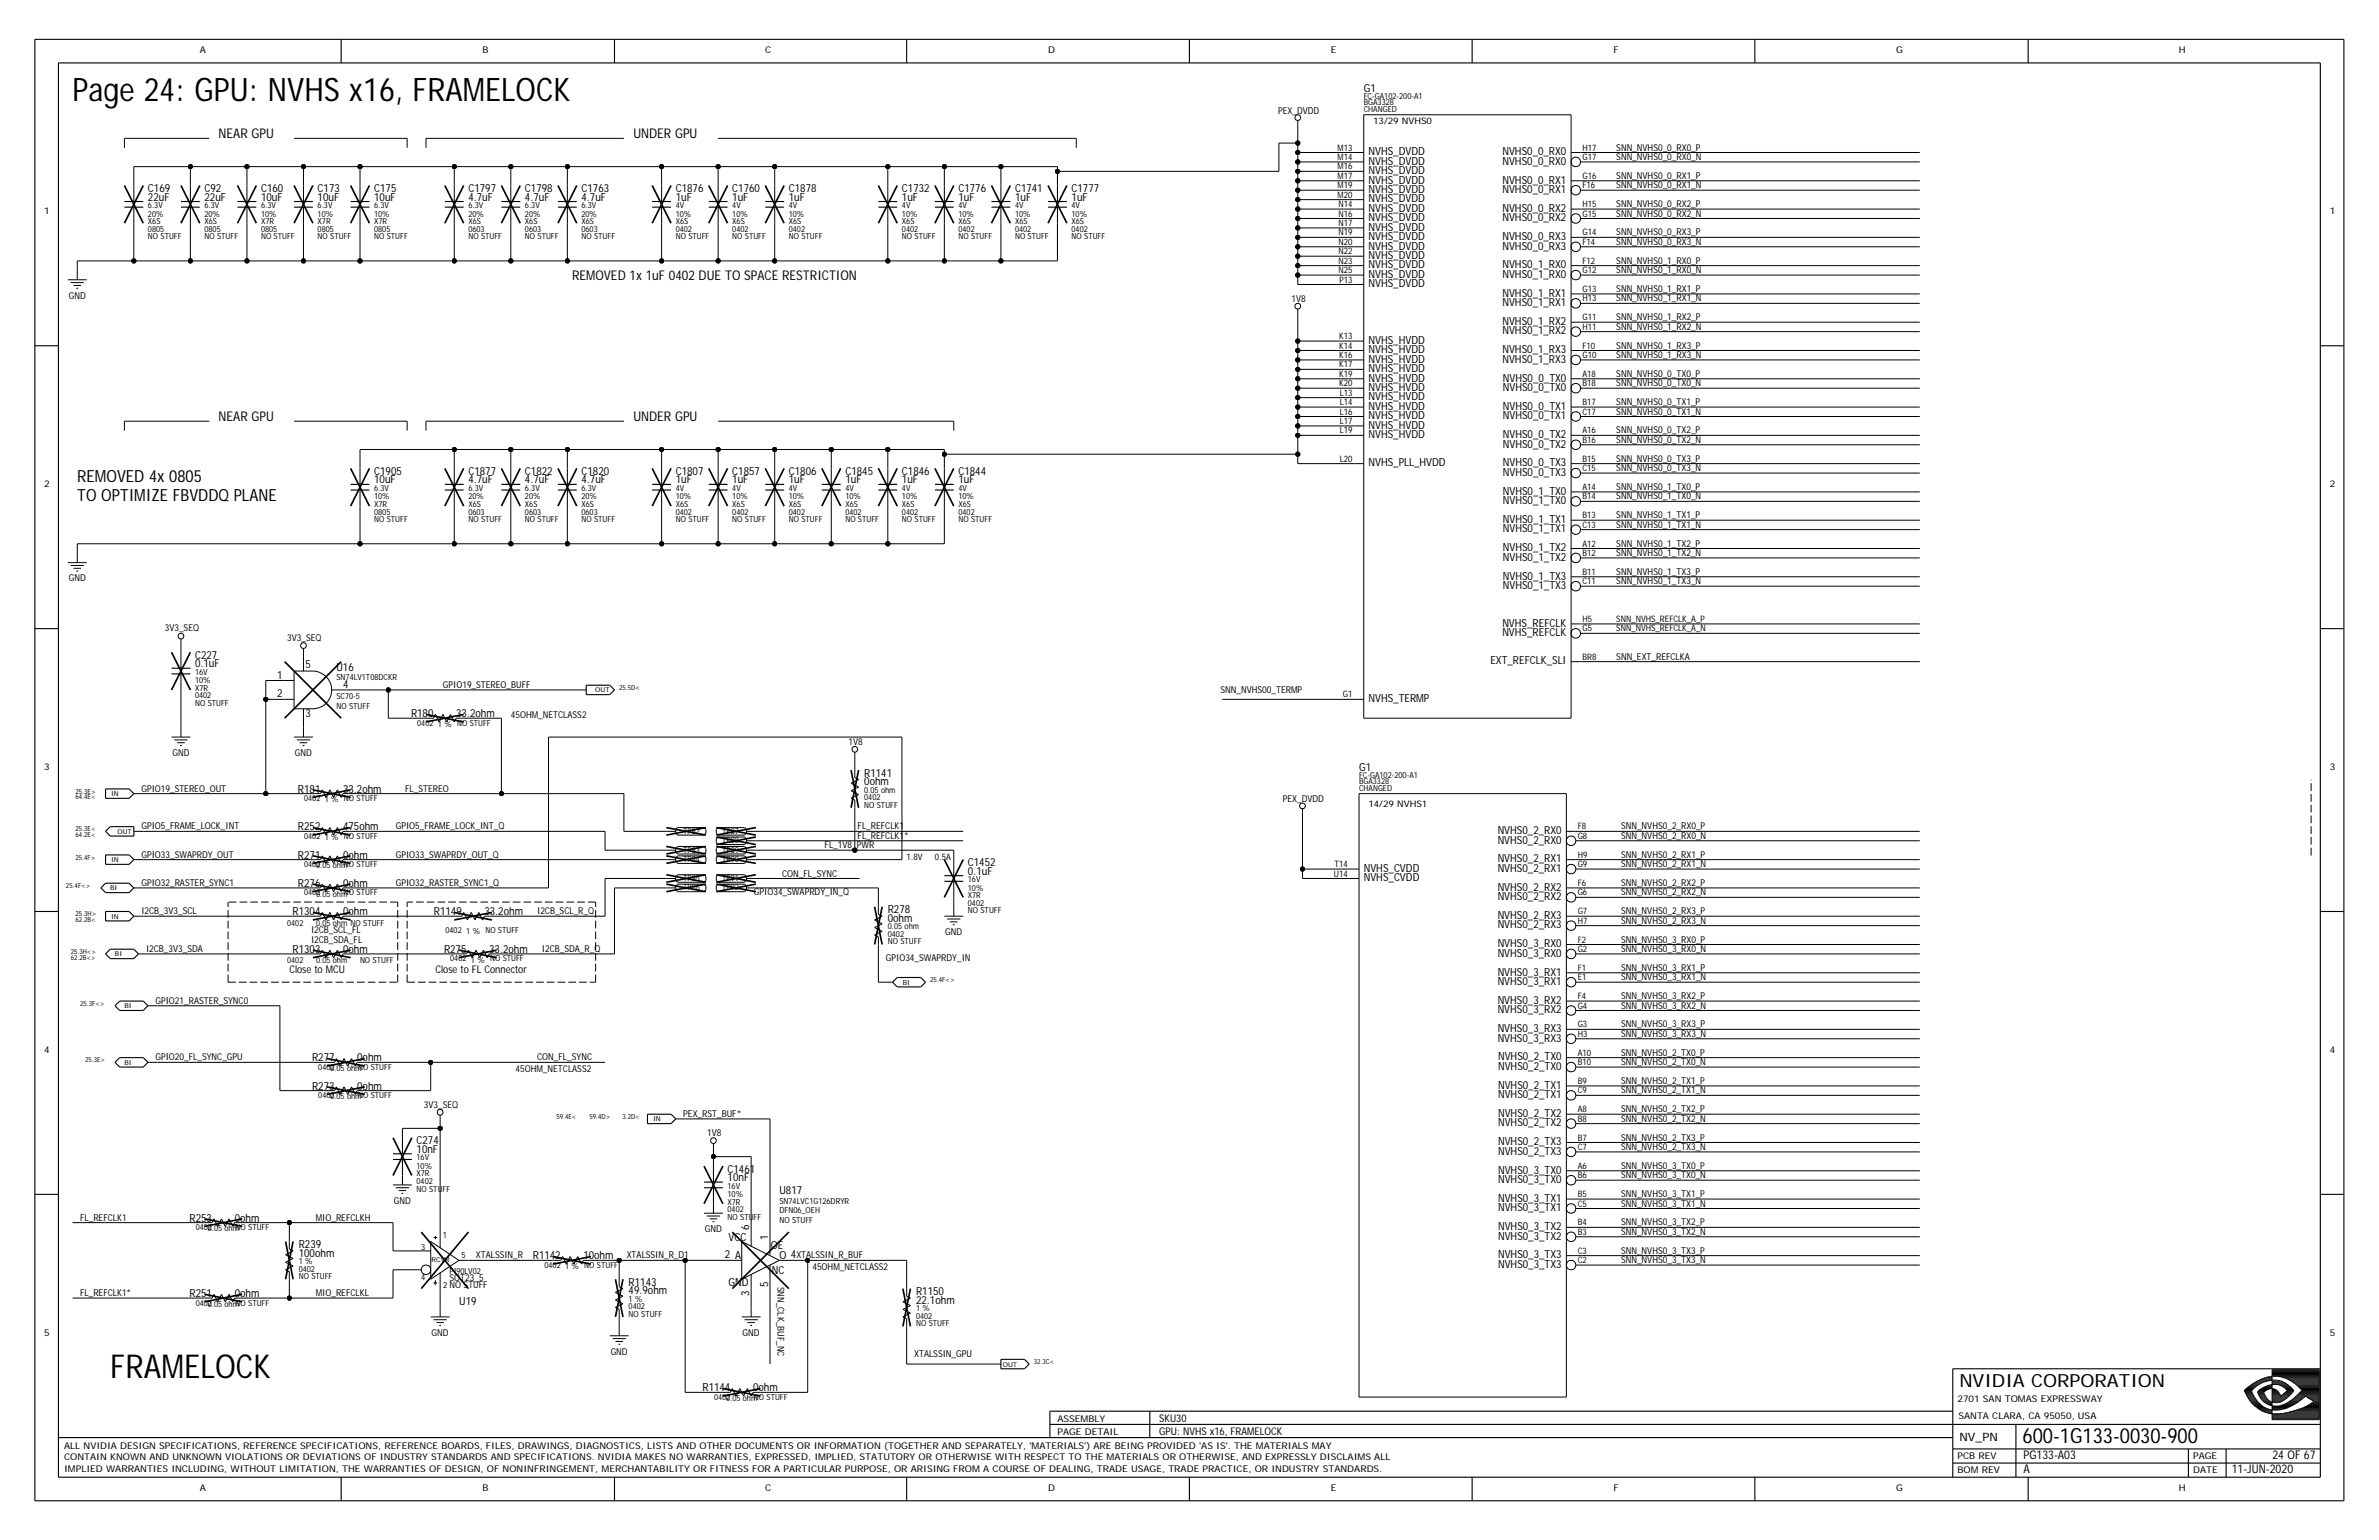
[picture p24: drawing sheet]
<svg xmlns="http://www.w3.org/2000/svg" width="432mm" height="279mm" viewBox="0 0 432 279" stroke-linecap="round" stroke-linejoin="round" font-family="sans-serif">
<defs><g id="words">
<text font-size="6" x="20" y="250">FRAMELOCK</text>
<text font-size="5.9" x="13.2" y="18.3">Page 24: GPU: NVHS x16, FRAMELOCK</text>
<text font-size="3.8" x="367.1" y="261.8">600-1G133-0030-900</text>
<text font-size="3.3" x="355.6" y="251.6">NVIDIA CORPORATION</text>
<g font-size="3">
<text x="14" y="87.5">REMOVED 4x 0805</text>
<text x="14" y="91">TO OPTIMIZE FBVDDQ PLANE</text>
</g>
<g font-size="2.4">
<text x="39.7" y="25.1">NEAR GPU</text>
<text x="115" y="25.1">UNDER GPU</text>
<text x="103.8" y="50.8">REMOVED 1x 1uF 0402 DUE TO SPACE RESTRICTION</text>
<text x="39.7" y="76.4">NEAR GPU</text>
<text x="115" y="76.4">UNDER GPU</text>
</g>
<g font-size="2.2">
<text x="367.3" y="267.3">A</text>
<text x="367.3" y="264.8">PG133-A03</text>
<text x="405.1" y="267.3">11-JUN-2020</text>
<text x="412.5" y="264.8">24 OF 67</text>
</g>
<text font-size="2.1" x="355.6" y="261.5">NV_PN</text>
<g font-size="2">
<text x="247.5" y="16.7">G1</text>
<text x="248.4" y="29.9">NVHS_DVDD</text>
<text x="248.4" y="28.2">NVHS_DVDD</text>
<text x="272.7" y="29.9">NVHS0_0_RX0</text>
<text x="272.7" y="28.2">NVHS0_0_RX0</text>
<text x="26.9" y="34.9">C169</text>
<text x="37.1" y="34.9">C92</text>
<text x="47.4" y="34.9">C160</text>
<text x="57.6" y="34.9">C173</text>
<text x="67.9" y="34.9">C175</text>
<text x="85" y="34.9">C1797</text>
<text x="95.3" y="34.9">C1798</text>
<text x="105.5" y="34.9">C1763</text>
<text x="122.7" y="34.9">C1876</text>
<text x="132.9" y="34.9">C1760</text>
<text x="143.2" y="34.9">C1878</text>
<text x="163.7" y="34.9">C1732</text>
<text x="174" y="34.9">C1776</text>
<text x="184.2" y="34.9">C1741</text>
<text x="194.5" y="34.9">C1777</text>
<text x="248.4" y="35">NVHS_DVDD</text>
<text x="248.4" y="33.3">NVHS_DVDD</text>
<text x="248.4" y="31.6">NVHS_DVDD</text>
<text x="272.7" y="35">NVHS0_0_RX1</text>
<text x="272.7" y="33.3">NVHS0_0_RX1</text>
<text x="26.9" y="36.4">22uF</text>
<text x="37.1" y="36.4">22uF</text>
<text x="47.4" y="36.4">10uF</text>
<text x="57.6" y="36.4">10uF</text>
<text x="67.9" y="36.4">10uF</text>
<text x="85" y="36.4">4.7uF</text>
<text x="95.3" y="36.4">4.7uF</text>
<text x="105.5" y="36.4">4.7uF</text>
<text x="122.7" y="36.4">1uF</text>
<text x="132.9" y="36.4">1uF</text>
<text x="143.2" y="36.4">1uF</text>
<text x="163.7" y="36.4">1uF</text>
<text x="174" y="36.4">1uF</text>
<text x="184.2" y="36.4">1uF</text>
<text x="194.5" y="36.4">1uF</text>
<text x="248.4" y="41.9">NVHS_DVDD</text>
<text x="248.4" y="40.2">NVHS_DVDD</text>
<text x="248.4" y="38.4">NVHS_DVDD</text>
<text x="248.4" y="36.7">NVHS_DVDD</text>
<text x="272.7" y="40.2">NVHS0_0_RX2</text>
<text x="272.7" y="38.4">NVHS0_0_RX2</text>
<text x="248.4" y="47">NVHS_DVDD</text>
<text x="248.4" y="45.3">NVHS_DVDD</text>
<text x="248.4" y="43.6">NVHS_DVDD</text>
<text x="272.7" y="45.3">NVHS0_0_RX3</text>
<text x="272.7" y="43.6">NVHS0_0_RX3</text>
<text x="248.4" y="52.1">NVHS_DVDD</text>
<text x="248.4" y="50.4">NVHS_DVDD</text>
<text x="248.4" y="48.7">NVHS_DVDD</text>
<text x="272.7" y="53.8">NVHS0_1_RX1</text>
<text x="272.7" y="50.4">NVHS0_1_RX0</text>
<text x="272.7" y="48.7">NVHS0_1_RX0</text>
<text x="272.7" y="59">NVHS0_1_RX2</text>
<text x="272.7" y="55.5">NVHS0_1_RX1</text>
<text x="248.4" y="65.8">NVHS_HVDD</text>
<text x="248.4" y="64.1">NVHS_HVDD</text>
<text x="248.4" y="62.4">NVHS_HVDD</text>
<text x="272.7" y="65.8">NVHS0_1_RX3</text>
<text x="272.7" y="64.1">NVHS0_1_RX3</text>
<text x="272.7" y="60.7">NVHS0_1_RX2</text>
<text x="248.4" y="70.9">NVHS_HVDD</text>
<text x="248.4" y="69.2">NVHS_HVDD</text>
<text x="248.4" y="67.5">NVHS_HVDD</text>
<text x="272.8" y="70.9">NVHS0_0_TX0</text>
<text x="272.8" y="69.2">NVHS0_0_TX0</text>
<text x="248.4" y="77.8">NVHS_HVDD</text>
<text x="248.4" y="76.1">NVHS_HVDD</text>
<text x="248.4" y="74.4">NVHS_HVDD</text>
<text x="248.4" y="72.7">NVHS_HVDD</text>
<text x="272.8" y="76.1">NVHS0_0_TX1</text>
<text x="272.8" y="74.4">NVHS0_0_TX1</text>
<text x="248.4" y="79.5">NVHS_HVDD</text>
<text x="272.8" y="81.2">NVHS0_0_TX2</text>
<text x="272.8" y="79.5">NVHS0_0_TX2</text>
<text x="67.9" y="87.7">10uF</text>
<text x="67.9" y="86.2">C1905</text>
<text x="85" y="87.7">4.7uF</text>
<text x="85" y="86.2">C1877</text>
<text x="95.3" y="87.7">4.7uF</text>
<text x="95.3" y="86.2">C1822</text>
<text x="105.5" y="87.7">4.7uF</text>
<text x="105.5" y="86.2">C1820</text>
<text x="122.7" y="87.7">1uF</text>
<text x="122.7" y="86.2">C1807</text>
<text x="132.9" y="86.2">C1857</text>
<text x="132.9" y="87.7">1uF</text>
<text x="143.2" y="86.2">C1806</text>
<text x="143.2" y="87.7">1uF</text>
<text x="153.4" y="86.2">C1845</text>
<text x="153.4" y="87.7">1uF</text>
<text x="163.7" y="86.2">C1846</text>
<text x="163.7" y="87.7">1uF</text>
<text x="174" y="86.2">C1844</text>
<text x="174" y="87.7">1uF</text>
<text x="248.4" y="84.6">NVHS_PLL_HVDD</text>
<text x="272.8" y="89.8">NVHS0_1_TX0</text>
<text x="272.8" y="86.3">NVHS0_0_TX3</text>
<text x="272.8" y="84.6">NVHS0_0_TX3</text>
<text x="272.8" y="94.9">NVHS0_1_TX1</text>
<text x="272.8" y="91.5">NVHS0_1_TX0</text>
<text x="272.8" y="101.7">NVHS0_1_TX2</text>
<text x="272.8" y="100">NVHS0_1_TX2</text>
<text x="272.8" y="96.6">NVHS0_1_TX1</text>
<text x="272.8" y="106.9">NVHS0_1_TX3</text>
<text x="272.8" y="105.2">NVHS0_1_TX3</text>
<text x="272.7" y="113.7">NVHS_REFCLK</text>
<text x="35.4" y="119.5">C227</text>
<text x="272.7" y="115.4">NVHS_REFCLK</text>
<text x="35.4" y="121.1">0.1uF</text>
<text x="50.3" y="123.1">1</text>
<text x="55.4" y="121.2">5</text>
<text x="61.1" y="121.7">U16</text>
<text x="62.3" y="124.8">4</text>
<text x="270.5" y="120.6">EXT_REFCLK_SLI</text>
<text x="50.3" y="126.5">2</text>
<text x="55.4" y="130.1">3</text>
<text x="74.6" y="130.1">R180</text>
<text x="82.8" y="130.1">33.2ohm</text>
<text x="248.4" y="127.4">NVHS_TERMP</text>
<text x="54.1" y="143.8">R181</text>
<text x="62.3" y="143.8">33.2ohm</text>
<text x="156.9" y="140.9">R1141</text>
<text x="156.9" y="142.4">0ohm</text>
<text x="246.7" y="139.9">G1</text>
<text x="54.1" y="150.7">R252</text>
<text x="54.1" y="155.8">R271</text>
<text x="62.3" y="155.8">0ohm</text>
<text x="62.3" y="150.7">475ohm</text>
<text x="271.8" y="153.1">NVHS0_2_RX0</text>
<text x="271.8" y="151.3">NVHS0_2_RX0</text>
<text x="54.1" y="160.9">R276</text>
<text x="62.3" y="160.9">0ohm</text>
<text x="175.7" y="157.2">C1452</text>
<text x="175.7" y="158.7">0.1uF</text>
<text x="247.5" y="159.9">NVHS_CVDD</text>
<text x="247.5" y="158.2">NVHS_CVDD</text>
<text x="271.8" y="161.6">NVHS0_2_RX2</text>
<text x="271.8" y="158.2">NVHS0_2_RX1</text>
<text x="271.8" y="156.5">NVHS0_2_RX1</text>
<text x="53.1" y="166.1">R1304</text>
<text x="62.3" y="166.1">0ohm</text>
<text x="78.8" y="166.1">R1149</text>
<text x="87.9" y="166.1">33.2ohm</text>
<text x="161.1" y="167.3">0ohm</text>
<text x="161.1" y="165.7">R278</text>
<text x="271.8" y="166.7">NVHS0_2_RX3</text>
<text x="271.8" y="163.3">NVHS0_2_RX2</text>
<text x="53.1" y="172.9">R1303</text>
<text x="62.3" y="172.9">0ohm</text>
<text x="80.6" y="172.9">R275</text>
<text x="88.8" y="172.9">33.2ohm</text>
<text x="271.8" y="173.6">NVHS0_3_RX0</text>
<text x="271.8" y="171.9">NVHS0_3_RX0</text>
<text x="271.8" y="168.4">NVHS0_2_RX3</text>
<text x="271.8" y="178.7">NVHS0_3_RX1</text>
<text x="271.8" y="177">NVHS0_3_RX1</text>
<text x="271.8" y="183.8">NVHS0_3_RX2</text>
<text x="271.8" y="182.1">NVHS0_3_RX2</text>
<text x="271.8" y="189">NVHS0_3_RX3</text>
<text x="271.8" y="187.3">NVHS0_3_RX3</text>
<text x="56.6" y="192.6">R277</text>
<text x="56.6" y="197.7">R273</text>
<text x="64.8" y="197.7">0ohm</text>
<text x="64.8" y="192.6">0ohm</text>
<text x="271.9" y="197.5">NVHS0_2_TX1</text>
<text x="271.9" y="194.1">NVHS0_2_TX0</text>
<text x="271.9" y="192.4">NVHS0_2_TX0</text>
<text x="271.9" y="202.7">NVHS0_2_TX2</text>
<text x="271.9" y="199.2">NVHS0_2_TX1</text>
<text x="75.6" y="209.2">10nF</text>
<text x="75.6" y="207.6">C274</text>
<text x="271.9" y="209.5">NVHS0_2_TX3</text>
<text x="271.9" y="207.8">NVHS0_2_TX3</text>
<text x="271.9" y="204.4">NVHS0_2_TX2</text>
<text x="132.1" y="212.8">C1461</text>
<text x="132.1" y="214.3">10nF</text>
<text x="271.9" y="214.6">NVHS0_3_TX0</text>
<text x="271.9" y="212.9">NVHS0_3_TX0</text>
<text x="34.4" y="221.6">R253</text>
<text x="42.6" y="221.6">0ohm</text>
<text x="141.5" y="216.7">U817</text>
<text x="271.9" y="219.8">NVHS0_3_TX1</text>
<text x="271.9" y="218.1">NVHS0_3_TX1</text>
<text x="54.2" y="228">100ohm</text>
<text x="54.2" y="226.4">R239</text>
<text x="132.2" y="225.1">VCC</text>
<text x="136" y="223.2" transform="rotate(-90 136 223.2)">6</text>
<text x="139.4" y="224.9" transform="rotate(-90 139.4 224.9)">1</text>
<text x="139.9" y="226.6">OE</text>
<text x="271.9" y="224.9">NVHS0_3_TX2</text>
<text x="271.9" y="223.2">NVHS0_3_TX2</text>
<text x="96.7" y="228.5">R1142</text>
<text x="105.9" y="228.5">10ohm</text>
<text x="114.1" y="233.3">R1143</text>
<text x="131.6" y="228.3">2 A</text>
<text x="132.2" y="233.3">GND</text>
<text x="139.4" y="233.4" transform="rotate(-90 139.4 233.4)">5</text>
<text x="140.1" y="231.2">NC</text>
<text x="141.5" y="228.5">O 4</text>
<text x="271.9" y="230">NVHS0_3_TX3</text>
<text x="271.9" y="228.3">NVHS0_3_TX3</text>
<text x="34.4" y="235.3">R251</text>
<text x="42.6" y="235.3">0ohm</text>
<text x="83.3" y="236.8">U19</text>
<text x="114.1" y="234.8">49.9ohm</text>
<text x="136" y="235.1" transform="rotate(-90 136 235.1)">3</text>
<text x="166.3" y="236.5">22.1ohm</text>
<text x="166.3" y="235">R1150</text>
<text x="127.5" y="252.4">R1144</text>
<text x="136.7" y="252.4">0ohm</text>
</g>
<g font-size="1.9">
<text x="52.5" y="176.5">Close to MCU</text>
<text x="79" y="176.5">Close to FL Connector</text>
<text x="210.4" y="257.9">SKU30</text>
<text x="210.4" y="260.3">GPU: NVHS x16, FRAMELOCK</text>
</g>
<g font-size="1.7">
<text x="36.3" y="9.7">A</text>
<text x="87.6" y="9.7">B</text>
<text x="138.9" y="9.7">C</text>
<text x="190.2" y="9.7">D</text>
<text x="241.5" y="9.7">E</text>
<text x="292.9" y="9.7">F</text>
<text x="344.2" y="9.7">G</text>
<text x="395.5" y="9.7">H</text>
<text x="232" y="20.7">PEX_DVDD</text>
<text x="293.4" y="29">SNN_NVHS0_0_RX0_N</text>
<text x="293.4" y="27.3">SNN_NVHS0_0_RX0_P</text>
<text x="293.4" y="34.2">SNN_NVHS0_0_RX1_N</text>
<text x="293.4" y="32.5">SNN_NVHS0_0_RX1_P</text>
<text x="8" y="38.8">1</text>
<text x="293.4" y="39.3">SNN_NVHS0_0_RX2_N</text>
<text x="293.4" y="37.6">SNN_NVHS0_0_RX2_P</text>
<text x="422.9" y="38.8">1</text>
<text x="293.4" y="47.9">SNN_NVHS0_1_RX0_P</text>
<text x="293.4" y="44.4">SNN_NVHS0_0_RX3_N</text>
<text x="293.4" y="42.7">SNN_NVHS0_0_RX3_P</text>
<text x="293.4" y="53">SNN_NVHS0_1_RX1_P</text>
<text x="293.4" y="49.6">SNN_NVHS0_1_RX0_N</text>
<text x="12.5" y="54.2">GND</text>
<text x="234.4" y="54.9">1V8</text>
<text x="293.4" y="59.8">SNN_NVHS0_1_RX2_N</text>
<text x="293.4" y="58.1">SNN_NVHS0_1_RX2_P</text>
<text x="293.4" y="54.7">SNN_NVHS0_1_RX1_N</text>
<text x="293.4" y="65">SNN_NVHS0_1_RX3_N</text>
<text x="293.4" y="63.2">SNN_NVHS0_1_RX3_P</text>
<text x="293.4" y="70.1">SNN_NVHS0_0_TX0_N</text>
<text x="293.4" y="68.4">SNN_NVHS0_0_TX0_P</text>
<text x="293.4" y="75.2">SNN_NVHS0_0_TX1_N</text>
<text x="293.4" y="73.5">SNN_NVHS0_0_TX1_P</text>
<text x="293.4" y="83.8">SNN_NVHS0_0_TX3_P</text>
<text x="293.4" y="80.4">SNN_NVHS0_0_TX2_N</text>
<text x="293.4" y="78.6">SNN_NVHS0_0_TX2_P</text>
<text x="8" y="88.4">2</text>
<text x="293.4" y="88.9">SNN_NVHS0_1_TX0_P</text>
<text x="293.4" y="85.5">SNN_NVHS0_0_TX3_N</text>
<text x="422.9" y="88.4">2</text>
<text x="293.4" y="94">SNN_NVHS0_1_TX1_P</text>
<text x="293.4" y="90.6">SNN_NVHS0_1_TX0_N</text>
<text x="293.4" y="95.7">SNN_NVHS0_1_TX1_N</text>
<text x="293.4" y="100.9">SNN_NVHS0_1_TX2_N</text>
<text x="293.4" y="99.2">SNN_NVHS0_1_TX2_P</text>
<text x="12.5" y="105.5">GND</text>
<text x="293.4" y="106">SNN_NVHS0_1_TX3_N</text>
<text x="293.4" y="104.3">SNN_NVHS0_1_TX3_P</text>
<text x="29.9" y="114.6">3V3_SEQ</text>
<text x="52.1" y="116.3">3V3_SEQ</text>
<text x="293.4" y="119.7">SNN_EXT_REFCLKA</text>
<text x="80.4" y="124.8">GPIO19_STEREO_BUFF</text>
<text x="221.5" y="125.7">SNN_NVHS00_TERMP</text>
<text x="92.7" y="130.3">45OHM_NETCLASS2</text>
<text x="31.3" y="137.1">GND</text>
<text x="53.5" y="137.1">GND</text>
<text x="154" y="135.1">1V8</text>
<text x="8" y="139.7">3</text>
<text x="25.7" y="143.6">GPIO19_STEREO_OUT</text>
<text x="73.6" y="143.6">FL_STEREO</text>
<text x="422.9" y="139.7">3</text>
<text x="232.8" y="145.5">PEX_DVDD</text>
<text x="25.7" y="150.5">GPIO5_FRAME_LOCK_INT</text>
<text x="25.7" y="155.6">GPIO33_SWAPRDY_OUT</text>
<text x="71.8" y="155.6">GPIO33_SWAPRDY_OUT_Q</text>
<text x="71.8" y="150.5">GPIO5_FRAME_LOCK_INT_Q</text>
<text x="149.7" y="153.9">FL_1V8_PWR</text>
<text x="155.7" y="152.2">FL_REFCLK1*</text>
<text x="155.7" y="150.5">FL_REFCLK1</text>
<text x="294.2" y="152.2">SNN_NVHS0_2_RX0_N</text>
<text x="294.2" y="155.6">SNN_NVHS0_2_RX1_P</text>
<text x="294.2" y="150.5">SNN_NVHS0_2_RX0_P</text>
<text x="25.7" y="160.8">GPIO32_RASTER_SYNC1</text>
<text x="71.8" y="160.8">GPIO32_RASTER_SYNC1_Q</text>
<text x="142" y="159">CON_FL_SYNC</text>
<text x="294.2" y="160.8">SNN_NVHS0_2_RX2_P</text>
<text x="294.2" y="157.3">SNN_NVHS0_2_RX1_N</text>
<text x="25.7" y="165.9">I2CB_3V3_SCL</text>
<text x="97.5" y="165.9">I2CB_SCL_R_Q</text>
<text x="136.8" y="162.5">GPIO34_SWAPRDY_IN_Q</text>
<text x="294.2" y="165.9">SNN_NVHS0_2_RX3_P</text>
<text x="294.2" y="167.6">SNN_NVHS0_2_RX3_N</text>
<text x="294.2" y="162.5">SNN_NVHS0_2_RX2_N</text>
<text x="26.5" y="172.7">I2CB_3V3_SDA</text>
<text x="56.5" y="169.3">I2CB_SCL_FL</text>
<text x="56.5" y="171">I2CB_SDA_FL</text>
<text x="98.4" y="172.7">I2CB_SDA_R_Q</text>
<text x="171.6" y="169.6">GND</text>
<text x="294.2" y="172.7">SNN_NVHS0_3_RX0_N</text>
<text x="294.2" y="171">SNN_NVHS0_3_RX0_P</text>
<text x="160.8" y="174.4">GPIO34_SWAPRDY_IN</text>
<text x="294.2" y="177.9">SNN_NVHS0_3_RX1_N</text>
<text x="294.2" y="176.1">SNN_NVHS0_3_RX1_P</text>
<text x="28.2" y="182.1">GPIO21_RASTER_SYNC0</text>
<text x="294.2" y="183">SNN_NVHS0_3_RX2_N</text>
<text x="294.2" y="181.3">SNN_NVHS0_3_RX2_P</text>
<text x="8" y="191">4</text>
<text x="294.2" y="191.5">SNN_NVHS0_2_TX0_P</text>
<text x="294.2" y="188.1">SNN_NVHS0_3_RX3_N</text>
<text x="294.2" y="186.4">SNN_NVHS0_3_RX3_P</text>
<text x="422.9" y="191">4</text>
<text x="28.2" y="192.4">GPIO20_FL_SYNC_GPU</text>
<text x="93.6" y="194.5">45OHM_NETCLASS2</text>
<text x="97.5" y="192.4">CON_FL_SYNC</text>
<text x="294.2" y="196.7">SNN_NVHS0_2_TX1_P</text>
<text x="294.2" y="193.3">SNN_NVHS0_2_TX0_N</text>
<text x="76.9" y="201">3V3_SEQ</text>
<text x="124" y="202.7">PEX_RST_BUF*</text>
<text x="294.2" y="203.5">SNN_NVHS0_2_TX2_N</text>
<text x="294.2" y="201.8">SNN_NVHS0_2_TX2_P</text>
<text x="294.2" y="198.4">SNN_NVHS0_2_TX1_N</text>
<text x="128.4" y="206.1">1V8</text>
<text x="294.2" y="208.6">SNN_NVHS0_2_TX3_N</text>
<text x="294.2" y="206.9">SNN_NVHS0_2_TX3_P</text>
<text x="294.2" y="213.8">SNN_NVHS0_3_TX0_N</text>
<text x="294.2" y="212.1">SNN_NVHS0_3_TX0_P</text>
<text x="14.5" y="221.5">FL_REFCLK1</text>
<text x="57.3" y="221.5">MIO_REFCLKH</text>
<text x="71.5" y="218.4">GND</text>
<text x="294.2" y="218.9">SNN_NVHS0_3_TX1_N</text>
<text x="294.2" y="217.2">SNN_NVHS0_3_TX1_P</text>
<text x="127.9" y="223.5">GND</text>
<text x="294.2" y="227.5">SNN_NVHS0_3_TX3_P</text>
<text x="294.2" y="224">SNN_NVHS0_3_TX2_N</text>
<text x="294.2" y="222.3">SNN_NVHS0_3_TX2_P</text>
<text x="81.6" y="232.5">SOT23_5</text>
<text x="86.4" y="228.3">XTALSSIN_R</text>
<text x="113.8" y="228.3">XTALSSIN_R_D1</text>
<text x="141.1" y="233.5" transform="rotate(90 141.1 233.5)">SNN_CLK_BUF_NC</text>
<text x="144.5" y="228.3">XTALSSIN_R_BUF</text>
<text x="147.5" y="230.4">45OHM_NETCLASS2</text>
<text x="294.2" y="229.2">SNN_NVHS0_3_TX3_N</text>
<text x="14.5" y="235.2">FL_REFCLK1*</text>
<text x="57.3" y="235.2">MIO_REFCLKL</text>
<text x="8" y="242.3">5</text>
<text x="78.3" y="242.3">GND</text>
<text x="110.8" y="245.8">GND</text>
<text x="134.8" y="242.3">GND</text>
<text x="422.9" y="242.3">5</text>
<text x="165.9" y="246.3">XTALSSIN_GPU</text>
<text x="191.9" y="257.9">ASSEMBLY</text>
<text x="355.3" y="254.3">2701 SAN TOMAS EXPRESSWAY</text>
<text x="355.5" y="257.4">SANTA CLARA, CA 95050, USA</text>
<text x="11.6" y="262.9">ALL NVIDIA DESIGN SPECIFICATIONS, REFERENCE SPECIFICATIONS, REFERENCE BOARDS, FILES, DRAWINGS, DIAGNOSTICS, LISTS AND OTHER DOCUMENTS OR INFORMATION (TOGETHER AND SEPARATELY, 'MATERIALS') ARE BEING PROVIDED 'AS IS'. THE MATERIALS MAY</text>
<text x="191.9" y="260.3">PAGE DETAIL</text>
<text x="11.6" y="264.9">CONTAIN KNOWN AND UNKNOWN VIOLATIONS OR DEVIATIONS OF INDUSTRY STANDARDS AND SPECIFICATIONS. NVIDIA MAKES NO WARRANTIES, EXPRESSED, IMPLIED, STATUTORY OR OTHERWISE WITH RESPECT TO THE MATERIALS OR OTHERWISE, AND EXPRESSLY DISCLAIMS ALL</text>
<text x="11.6" y="267.2">IMPLIED WARRANTIES INCLUDING, WITHOUT LIMITATION, THE WARRANTIES OF DESIGN, OF NONINFRINGEMENT, MERCHANTABILITY OR FITNESS FOR A PARTICULAR PURPOSE, OR ARISING FROM A COURSE OF DEALING, TRADE USAGE, TRADE PRACTICE, OR INDUSTRY STANDARDS.</text>
<text x="355.3" y="267.3">BOM REV</text>
<text x="355.3" y="264.8">PCB REV</text>
<text x="398.1" y="264.8">PAGE</text>
<text x="398.1" y="267.3">DATE</text>
<text x="36.3" y="270.6">A</text>
<text x="87.6" y="270.6">B</text>
<text x="138.9" y="270.6">C</text>
<text x="190.2" y="270.6">D</text>
<text x="241.5" y="270.6">E</text>
<text x="292.9" y="270.6">F</text>
<text x="344.2" y="270.6">G</text>
<text x="395.5" y="270.6">H</text>
</g>
<g font-size="1.6">
<text x="249.2" y="22.5">13/29 NVHS0</text>
<text x="242.8" y="29">M14</text>
<text x="242.8" y="27.3">M13</text>
<text x="287.2" y="29">G17</text>
<text x="287.2" y="27.3">H17</text>
<text x="242.8" y="35.9">M20</text>
<text x="242.8" y="34.2">M19</text>
<text x="242.8" y="32.5">M17</text>
<text x="242.8" y="30.7">M16</text>
<text x="287.2" y="34.2">F16</text>
<text x="287.2" y="32.5">G16</text>
<text x="242.9" y="41">N17</text>
<text x="242.9" y="39.3">N16</text>
<text x="242.9" y="37.6">N14</text>
<text x="287.2" y="39.3">G15</text>
<text x="287.2" y="37.6">H15</text>
<text x="242.9" y="47.9">N23</text>
<text x="242.9" y="46.1">N22</text>
<text x="242.9" y="44.4">N20</text>
<text x="242.9" y="42.7">N19</text>
<text x="287.2" y="47.9">F12</text>
<text x="287.2" y="44.4">F14</text>
<text x="287.2" y="42.7">G14</text>
<text x="242.9" y="49.6">N25</text>
<text x="243.1" y="51.3">P13</text>
<text x="287.2" y="53">G13</text>
<text x="287.2" y="49.6">G12</text>
<text x="287.2" y="59.8">H11</text>
<text x="287.2" y="58.1">G11</text>
<text x="287.2" y="54.7">H13</text>
<text x="243" y="65">K16</text>
<text x="243" y="63.2">K14</text>
<text x="243" y="61.5">K13</text>
<text x="287.2" y="65">G10</text>
<text x="287.2" y="63.2">F10</text>
<text x="243" y="70.1">K20</text>
<text x="243" y="68.4">K19</text>
<text x="243" y="66.7">K17</text>
<text x="243.2" y="71.8">L13</text>
<text x="287.2" y="70.1">B18</text>
<text x="287.2" y="68.4">A18</text>
<text x="243.2" y="76.9">L17</text>
<text x="243.2" y="75.2">L16</text>
<text x="243.2" y="73.5">L14</text>
<text x="287.2" y="75.2">C17</text>
<text x="287.2" y="73.5">B17</text>
<text x="243.2" y="78.6">L19</text>
<text x="243.2" y="83.8">L20</text>
<text x="287.2" y="83.8">B15</text>
<text x="287.2" y="80.4">B16</text>
<text x="287.2" y="78.6">A16</text>
<text x="287.2" y="88.9">A14</text>
<text x="287.2" y="85.5">C15</text>
<text x="287.2" y="95.7">C13</text>
<text x="287.2" y="94">B13</text>
<text x="287.2" y="90.6">B14</text>
<text x="287.2" y="100.9">B12</text>
<text x="287.2" y="99.2">A12</text>
<text x="287.2" y="106">C11</text>
<text x="287.2" y="104.3">B11</text>
<text x="287.2" y="112.9">H5</text>
<text x="293.4" y="112.9">SNN_NVHS_REFCLK_A_P</text>
<text x="287.2" y="114.6">G5</text>
<text x="287.2" y="119.7">BR8</text>
<text x="293.4" y="114.6">SNN_NVHS_REFCLK_A_N</text>
<text x="243.7" y="126.5">G1</text>
<text x="248.4" y="146.4">14/29 NVHS1</text>
<text x="164.6" y="156">1.8V</text>
<text x="169.7" y="156">0.5A</text>
<text x="286.4" y="155.6">H9</text>
<text x="286.4" y="152.2">G8</text>
<text x="286.4" y="150.5">F8</text>
<text x="242.1" y="159">U14</text>
<text x="242.2" y="157.3">T14</text>
<text x="286.4" y="160.8">F6</text>
<text x="286.4" y="157.3">G9</text>
<text x="286.4" y="167.6">H7</text>
<text x="286.4" y="165.9">G7</text>
<text x="286.4" y="162.5">G6</text>
<text x="286.4" y="172.7">G2</text>
<text x="286.4" y="171">F2</text>
<text x="286.4" y="177.9">E1</text>
<text x="286.4" y="176.1">F1</text>
<text x="286.4" y="183">G4</text>
<text x="286.4" y="181.3">F4</text>
<text x="286.4" y="188.1">H3</text>
<text x="286.4" y="186.4">G3</text>
<text x="286.4" y="191.5">A10</text>
<text x="286.4" y="196.7">B9</text>
<text x="286.4" y="193.3">B10</text>
<text x="286.4" y="203.5">B8</text>
<text x="286.4" y="201.8">A8</text>
<text x="286.4" y="198.4">C9</text>
<text x="286.4" y="208.6">C7</text>
<text x="286.4" y="206.9">B7</text>
<text x="286.4" y="213.8">B6</text>
<text x="286.4" y="212.1">A6</text>
<text x="286.4" y="218.9">C5</text>
<text x="286.4" y="217.2">B5</text>
<text x="76.4" y="226.8">3</text>
<text x="80.4" y="224.5">1</text>
<text x="286.4" y="227.5">C3</text>
<text x="286.4" y="224">B3</text>
<text x="286.4" y="222.3">B4</text>
<text x="76.4" y="232.3">4</text>
<text x="80.4" y="233.6">2 NO STUFF</text>
<text x="83.8" y="228.3">5</text>
<text x="286.4" y="229.2">C2</text>
</g>
<g font-size="1.5">
<text x="247.5" y="17.9">FC-GA102-200-A1</text>
<text x="247.5" y="19.1">BGA3328</text>
<text x="247.5" y="20.3">CHANGED</text>
<text x="26.9" y="40.7">X6S</text>
<text x="26.9" y="39.3">20%</text>
<text x="26.9" y="37.8">6.3V</text>
<text x="37.1" y="37.8">6.3V</text>
<text x="37.1" y="40.7">X6S</text>
<text x="37.1" y="39.3">20%</text>
<text x="47.4" y="37.8">6.3V</text>
<text x="47.4" y="40.7">X7R</text>
<text x="47.4" y="39.3">10%</text>
<text x="57.6" y="37.8">6.3V</text>
<text x="57.6" y="39.3">10%</text>
<text x="57.6" y="40.7">X7R</text>
<text x="67.9" y="37.8">6.3V</text>
<text x="67.9" y="39.3">10%</text>
<text x="67.9" y="40.7">X7R</text>
<text x="85" y="37.8">6.3V</text>
<text x="85" y="39.3">20%</text>
<text x="85" y="40.7">X6S</text>
<text x="95.3" y="39.3">20%</text>
<text x="95.3" y="37.8">6.3V</text>
<text x="95.3" y="40.7">X6S</text>
<text x="105.5" y="39.3">20%</text>
<text x="105.5" y="37.8">6.3V</text>
<text x="105.5" y="40.7">X6S</text>
<text x="122.7" y="39.3">10%</text>
<text x="122.7" y="37.8">4V</text>
<text x="122.7" y="40.7">X6S</text>
<text x="132.9" y="39.3">10%</text>
<text x="132.9" y="37.8">4V</text>
<text x="132.9" y="40.7">X6S</text>
<text x="143.2" y="37.8">4V</text>
<text x="143.2" y="39.3">10%</text>
<text x="143.2" y="40.7">X6S</text>
<text x="163.7" y="37.8">4V</text>
<text x="163.7" y="39.3">10%</text>
<text x="163.7" y="40.7">X6S</text>
<text x="174" y="40.7">X6S</text>
<text x="174" y="37.8">4V</text>
<text x="174" y="39.3">10%</text>
<text x="184.2" y="39.3">10%</text>
<text x="184.2" y="37.8">4V</text>
<text x="184.2" y="40.7">X6S</text>
<text x="194.5" y="40.7">X6S</text>
<text x="194.5" y="39.3">10%</text>
<text x="194.5" y="37.8">4V</text>
<text x="26.9" y="42">0805</text>
<text x="26.9" y="43.4">NO STUFF</text>
<text x="37.1" y="43.4">NO STUFF</text>
<text x="37.1" y="42">0805</text>
<text x="47.4" y="43.4">NO STUFF</text>
<text x="47.4" y="42">0805</text>
<text x="57.6" y="43.4">NO STUFF</text>
<text x="57.6" y="42">0805</text>
<text x="67.9" y="43.4">NO STUFF</text>
<text x="67.9" y="42">0805</text>
<text x="85" y="43.4">NO STUFF</text>
<text x="85" y="42">0603</text>
<text x="95.3" y="43.4">NO STUFF</text>
<text x="95.3" y="42">0603</text>
<text x="105.5" y="43.4">NO STUFF</text>
<text x="105.5" y="42">0603</text>
<text x="122.7" y="43.4">NO STUFF</text>
<text x="122.7" y="42">0402</text>
<text x="132.9" y="43.4">NO STUFF</text>
<text x="132.9" y="42">0402</text>
<text x="143.2" y="43.4">NO STUFF</text>
<text x="143.2" y="42">0402</text>
<text x="163.7" y="43.4">NO STUFF</text>
<text x="163.7" y="42">0402</text>
<text x="174" y="43.4">NO STUFF</text>
<text x="174" y="42">0402</text>
<text x="184.2" y="43.4">NO STUFF</text>
<text x="184.2" y="42">0402</text>
<text x="194.5" y="43.4">NO STUFF</text>
<text x="194.5" y="42">0402</text>
<text x="67.9" y="89.1">6.3V</text>
<text x="85" y="89.1">6.3V</text>
<text x="95.3" y="89.1">6.3V</text>
<text x="105.5" y="89.1">6.3V</text>
<text x="122.7" y="89.1">4V</text>
<text x="132.9" y="89.1">4V</text>
<text x="143.2" y="89.1">4V</text>
<text x="153.4" y="89.1">4V</text>
<text x="163.7" y="89.1">4V</text>
<text x="174" y="89.1">4V</text>
<text x="67.9" y="94.7">NO STUFF</text>
<text x="67.9" y="90.6">10%</text>
<text x="67.9" y="92">X7R</text>
<text x="67.9" y="93.4">0805</text>
<text x="85" y="94.7">NO STUFF</text>
<text x="85" y="93.4">0603</text>
<text x="85" y="92">X6S</text>
<text x="85" y="90.6">20%</text>
<text x="95.3" y="94.7">NO STUFF</text>
<text x="95.3" y="93.4">0603</text>
<text x="95.3" y="92">X6S</text>
<text x="95.3" y="90.6">20%</text>
<text x="105.5" y="94.7">NO STUFF</text>
<text x="105.5" y="92">X6S</text>
<text x="105.5" y="90.6">20%</text>
<text x="105.5" y="93.4">0603</text>
<text x="122.7" y="94.7">NO STUFF</text>
<text x="122.7" y="92">X6S</text>
<text x="122.7" y="93.4">0402</text>
<text x="122.7" y="90.6">10%</text>
<text x="132.9" y="94.7">NO STUFF</text>
<text x="132.9" y="92">X6S</text>
<text x="132.9" y="90.6">10%</text>
<text x="132.9" y="93.4">0402</text>
<text x="143.2" y="94.7">NO STUFF</text>
<text x="143.2" y="90.6">10%</text>
<text x="143.2" y="92">X6S</text>
<text x="143.2" y="93.4">0402</text>
<text x="153.4" y="94.7">NO STUFF</text>
<text x="153.4" y="90.6">10%</text>
<text x="153.4" y="92">X6S</text>
<text x="153.4" y="93.4">0402</text>
<text x="163.7" y="94.7">NO STUFF</text>
<text x="163.7" y="93.4">0402</text>
<text x="163.7" y="90.6">10%</text>
<text x="163.7" y="92">X6S</text>
<text x="174" y="94.7">NO STUFF</text>
<text x="174" y="90.6">10%</text>
<text x="174" y="93.4">0402</text>
<text x="174" y="92">X6S</text>
<text x="35.4" y="122.4">16V</text>
<text x="35.4" y="124">10%</text>
<text x="35.4" y="125.3">X7R</text>
<text x="61.1" y="123.5">SN74LV1T08DCKR</text>
<text x="35.4" y="128.1">NO STUFF</text>
<text x="35.4" y="126.7">0402</text>
<text x="61.1" y="128.6">NO STUFF</text>
<text x="61.1" y="126.9">SC70-5</text>
<text x="75.7" y="131.7">0402</text>
<text x="79.5" y="131.9">1 % NO STUFF</text>
<text x="156.9" y="143.8">0.05 ohm</text>
<text x="246.7" y="141.1">FC-GA102-200-A1</text>
<text x="246.7" y="143.5">CHANGED</text>
<text x="246.7" y="142.3">BGA3328</text>
<text x="55.2" y="145.4">0402</text>
<text x="59" y="145.6">1 % NO STUFF</text>
<text x="156.9" y="146.6">NO STUFF</text>
<text x="156.9" y="145.2">0402</text>
<text x="55.2" y="152.2">0402</text>
<text x="59" y="152.4">1 % NO STUFF</text>
<text x="124" y="154.7">TP83</text>
<text x="124" y="151.3">TP82</text>
<text x="131.1" y="154.7">TP89</text>
<text x="131.1" y="153">TP88</text>
<text x="131.1" y="151.3">TP87</text>
<text x="55.2" y="157.3">0402</text>
<text x="57.4" y="157.6">0.05 ohmNO STUFF</text>
<text x="124" y="161.5">TP86</text>
<text x="124" y="159.8">TP85</text>
<text x="124" y="156.4">TP84</text>
<text x="131.1" y="161.5">TP92</text>
<text x="131.1" y="159.8">TP91</text>
<text x="131.1" y="156.4">TP90</text>
<text x="175.7" y="161.6">10%</text>
<text x="175.7" y="160.1">16V</text>
<text x="52.1" y="167.9">0402</text>
<text x="55.2" y="162.5">0402</text>
<text x="57.4" y="162.7">0.05 ohmNO STUFF</text>
<text x="57.4" y="167.9">0.05 ohm NO STUFF</text>
<text x="175.7" y="163">X7R</text>
<text x="175.7" y="164.3">0402</text>
<text x="175.7" y="165.7">NO STUFF</text>
<text x="80.9" y="169.3">0402</text>
<text x="84.6" y="169.5">1 % NO STUFF</text>
<text x="161.1" y="171.4">NO STUFF</text>
<text x="161.1" y="168.6">0.05 ohm</text>
<text x="161.1" y="170">0402</text>
<text x="52.1" y="174.8">0402</text>
<text x="57.4" y="174.8">0.05 ohm</text>
<text x="65.3" y="174.8">NO STUFF</text>
<text x="81.7" y="174.4">0402</text>
<text x="85.5" y="174.7">1 % NO STUFF</text>
<text x="57.8" y="194.1">0402</text>
<text x="59.9" y="194.3">0.05 ohmNO STUFF</text>
<text x="57.8" y="199.2">0402</text>
<text x="59.9" y="199.5">0.05 ohmNO STUFF</text>
<text x="75.6" y="213.4">X7R</text>
<text x="75.6" y="214.8">0402</text>
<text x="75.6" y="212.1">10%</text>
<text x="75.6" y="210.5">16V</text>
<text x="132.1" y="215.7">16V</text>
<text x="75.6" y="216.2">NO STUFF</text>
<text x="132.1" y="221.3">NO STUFF</text>
<text x="132.1" y="217.2">10%</text>
<text x="132.1" y="219.9">0402</text>
<text x="132.1" y="218.6">X7R</text>
<text x="141.5" y="218.4">SN74LVC1G126DRYR</text>
<text x="141.5" y="220.1">DFN06_OEH</text>
<text x="141.5" y="221.8">NO STUFF</text>
<text x="35.5" y="223.2">0402</text>
<text x="37.7" y="223.4">0.05 ohmNO STUFF</text>
<text x="54.2" y="232.1">NO STUFF</text>
<text x="54.2" y="230.7">0402</text>
<text x="54.2" y="229.3">1 %</text>
<text x="81.6" y="231.2">PI90LV02</text>
<text x="98.8" y="230">0402</text>
<text x="102.6" y="230.3">1 % NO STUFF</text>
<text x="35.5" y="236.9">0402</text>
<text x="37.7" y="237.1">0.05 ohmNO STUFF</text>
<text x="114.1" y="236.2">1 %</text>
<text x="114.1" y="237.6">0402</text>
<text x="114.1" y="238.9">NO STUFF</text>
<text x="166.3" y="237.9">1 %</text>
<text x="166.3" y="239.3">0402</text>
<text x="166.3" y="240.6">NO STUFF</text>
<text x="129.6" y="254">0402</text>
<text x="131.8" y="254.2">0.05 ohmNO STUFF</text>
</g>
<g font-size="1.3">
<text x="112.4" y="125.2">25.5D&lt;</text>
<text x="13.7" y="144">25.3E&gt;</text>
<text x="13.7" y="145">64.4E&lt;</text>
<text x="13.7" y="150.8">25.3E&lt;</text>
<text x="13.7" y="151.9">64.2E&lt;</text>
<text x="13.7" y="156">25.4F&gt;</text>
<text x="12" y="161.1">25.4F&lt;&gt;</text>
<text x="13.7" y="166.2">25.3H&gt;</text>
<text x="13.7" y="167.3">62.2B&lt;</text>
<text x="12.8" y="173.1">25.3H&lt;&gt;</text>
<text x="12.8" y="174.1">62.2B&lt;&gt;</text>
<text x="168.8" y="178.2">25.4F&lt;&gt;</text>
<text x="14.5" y="182.5">25.3F&lt;&gt;</text>
<text x="15.4" y="192.7">25.3E&gt;</text>
<text x="101" y="203">59.4E&lt;</text>
<text x="107" y="203">59.4D&gt;</text>
<text x="113" y="203">3.2D&lt;</text>
<text x="187.7" y="247.5">32.3C&lt;</text>
</g>
<g font-size="1.2">
<text x="108" y="125.6">OUT</text>
<text x="20.2" y="144.4">IN</text>
<text x="21.3" y="151.3">OUT</text>
<text x="20" y="161.5">BI</text>
<text x="20.2" y="156.4">IN</text>
<text x="20.2" y="166.7">IN</text>
<text x="20.9" y="173.5">BI</text>
<text x="163.9" y="178.6">BI</text>
<text x="22.6" y="182.9">BI</text>
<text x="22.6" y="193.2">BI</text>
<text x="118.5" y="203.4">IN</text>
<text x="78.3" y="229">RCVR</text>
<text x="182" y="247.9">OUT</text>
</g>
</g></defs>
<g fill="none" stroke="#000" stroke-width=".18">
<path d="M22.6 25.1h15.4zM22.6 25.1v1.7zM24.3 30.2h10.3zM24.3 30.2v3.5zM24.3 37.6v2.9zM24.3 33.7v2.9zM34.6 30.2h10.2zM34.6 30.2v3.5zM34.6 37.6v2.9zM34.6 33.7v2.9zM44.8 30.2h10.3zM44.8 30.2v3.5z"/>
<path d="M44.8 37.6v2.9zM44.8 33.7v2.9zM53.4 25.1h20.5zM55.1 30.2h10.2zM55.1 30.2v3.5zM55.1 37.6v2.9zM55.1 33.7v2.9zM65.3 30.2h17.2zM65.3 30.2v3.5zM65.3 37.6v2.9zM65.3 33.7v2.9zM73.9 25.1v1.7z"/>
<path d="M77.3 25.1h35.9zM77.3 25.1v1.7zM82.5 30.2h10.2zM82.5 30.2v3.5zM82.5 37.6v2.9zM82.5 33.7v2.9zM92.7 30.2h10.3zM92.7 30.2v3.5zM92.7 37.6v2.9zM92.7 33.7v2.9zM103 30.2h17.1zM103 30.2v3.5z"/>
<path d="M103 37.6v2.9zM103 33.7v2.9zM120.1 30.2h10.2zM120.1 30.2v3.5zM120.1 37.6v2.9zM120.1 33.7v2.9zM130.3 30.2h10.3zM130.3 30.2v3.5zM130.3 25.1h65.1zM130.3 37.6v2.9zM130.3 33.7v2.9zM140.6 30.2h20.5z"/>
<path d="M140.6 30.2v3.5zM140.6 37.6v2.9zM140.6 33.7v2.9zM161.1 30.2h10.3zM161.1 30.2v3.5zM161.1 37.6v2.9zM161.1 33.7v2.9zM171.4 30.2h10.3zM171.4 30.2v3.5zM171.4 37.6v2.9zM171.4 33.7v2.9zM181.7 30.2h10.2z"/>
<path d="M181.7 30.2v3.5zM181.7 37.6v2.9zM181.7 33.7v2.9zM191.9 30.2v.9zM191.9 31.1h40.2zM191.9 31.1v2.6zM191.9 37.6v2.9zM191.9 33.7v2.9zM195.4 25.1v1.7zM232.1 26v5.1zM232.1 26h3.5zM235.6 26v1.7z"/>
<path d="M235.6 22.5v3.5zM235.6 27.7v1.7zM235.6 27.7h10.2zM235.6 29.4v1.7zM235.6 29.4h10.2zM235.6 31.1v1.7zM235.6 31.1h10.2zM235.6 32.8v1.7zM235.6 32.8h10.2zM235.6 34.5v1.7zM235.6 34.5h10.2zM235.6 36.2v1.7z"/>
<path d="M235.6 36.2h10.2zM235.6 37.9v1.7zM235.6 37.9h10.2zM235.6 39.6v1.8zM235.6 39.6h10.2zM235.6 21.9v.6zM245.8 39.6h1.7zM245.8 37.9h1.7zM245.8 36.2h1.7zM245.8 34.5h1.7zM245.8 32.8h1.7zM245.8 31.1h1.7z"/>
<path d="M245.8 29.4h1.7zM245.8 27.7h1.7zM247.5 20.8v109.5zM247.5 20.8h37.7zM285.2 20.8v109.5zM285.2 37.9h1.7zM285.2 32.8h1.7zM285.2 27.7h1.7zM286.9 27.7h61.6zM286.9 29.4h61.6zM286.9 32.8h61.6zM286.9 39.6h61.6z"/>
<path d="M286.9 34.5h61.6zM286.9 37.9h61.6zM12.3 50.8h3.4zM12.8 51.3h2.4zM13.3 51.8h1.4zM13.9 52.3h.3zM14 47.3h10.3zM14 47.3v1.7zM14 49v1.8zM24.3 47.3h10.3zM24.3 40.5v6.8zM34.6 47.3h10.2z"/>
<path d="M34.6 40.5v6.8zM44.8 47.3h10.3zM44.8 40.5v6.8zM55.1 47.3h10.2zM55.1 40.5v6.8zM65.3 47.3h17.2zM65.3 40.5v6.8zM82.5 47.3h10.2zM82.5 40.5v6.8zM92.7 47.3h10.3zM92.7 40.5v6.8zM103 47.3h17.1z"/>
<path d="M103 40.5v6.8zM120.1 47.3h10.2zM120.1 40.5v6.8zM130.3 47.3h10.3zM130.3 40.5v6.8zM140.6 47.3h20.5zM140.6 40.5v6.8zM161.1 47.3h10.3zM161.1 40.5v6.8zM171.4 47.3h10.3zM171.4 40.5v6.8zM181.7 40.5v6.8z"/>
<path d="M181.7 47.3h10.2zM191.9 40.5v6.8zM235.6 41.4v1.7zM235.6 41.4h10.2zM235.6 43.1v1.7zM235.6 43.1h10.2zM235.6 44.8v1.7zM235.6 44.8h10.2zM235.6 46.5v1.7zM235.6 46.5h10.2zM235.6 48.2v1.7zM235.6 48.2h10.2z"/>
<path d="M235.6 49.9v1.7zM235.6 49.9h10.2zM235.6 51.6h10.2zM235.6 56.7v5.2zM235.6 56.1v.6zM245.8 51.6h1.7zM245.8 49.9h1.7zM245.8 48.2h1.7zM245.8 46.5h1.7zM245.8 44.8h1.7zM245.8 43.1h1.7zM245.8 41.4h1.7z"/>
<path d="M285.2 58.5h1.7zM285.2 53.3h1.7zM285.2 48.2h1.7zM285.2 43.1h1.7zM286.9 43.1h61.6zM286.9 48.2h61.6zM286.9 49.9h61.6zM286.9 55h61.6zM286.9 44.8h61.6zM286.9 53.3h61.6zM286.9 58.5h61.6zM22.6 76.4h15.4z"/>
<path d="M22.6 76.4v1.7zM53.4 76.4h20.5zM73.9 76.4v1.7zM77.3 76.4h35.9zM77.3 76.4v1.7zM130.3 76.4h42.8zM173.1 76.4v1.7zM235.6 79v3.4zM235.6 79h10.2zM235.6 77.3v1.7zM235.6 77.3h10.2zM235.6 75.6v1.7z"/>
<path d="M235.6 73.9v1.7zM235.6 75.6h10.2zM235.6 73.9h10.2zM235.6 72.1v1.8zM235.6 72.1h10.2zM235.6 70.4v1.7zM235.6 70.4h10.2zM235.6 68.7v1.7zM235.6 68.7h10.2zM235.6 67v1.7zM235.6 67h10.2zM235.6 65.3v1.7z"/>
<path d="M235.6 65.3h10.2zM235.6 63.6v1.7zM235.6 63.6h10.2zM235.6 61.9v1.7zM235.6 61.9h10.2zM245.8 79h1.7zM245.8 77.3h1.7zM245.8 75.6h1.7zM245.8 73.9h1.7zM245.8 72.1h1.7zM245.8 70.4h1.7zM245.8 68.7h1.7z"/>
<path d="M245.8 67h1.7zM245.8 65.3h1.7zM245.8 63.6h1.7zM245.8 61.9h1.7zM285.2 63.6h1.7zM285.2 79h1.7zM285.2 73.9h1.7zM285.2 68.7h1.7zM286.9 75.6h61.6zM286.9 79h61.6zM286.9 60.2h61.6zM286.9 73.9h61.6z"/>
<path d="M286.9 68.7h61.6zM286.9 70.4h61.6zM286.9 65.3h61.6zM286.9 63.6h61.6zM14 98.7h51.3zM14 98.7v1.7zM65.3 81.6h17.2zM65.3 81.6v3.4zM65.3 98.7h17.2zM65.3 91.8v6.9zM65.3 88.9v2.9zM65.3 85v2.9z"/>
<path d="M82.5 81.6h10.2zM82.5 81.6v3.4zM82.5 91.8v6.9zM82.5 98.7h10.2zM82.5 88.9v2.9zM82.5 85v2.9zM92.7 81.6h10.3zM92.7 81.6v3.4zM92.7 91.8v6.9zM92.7 98.7h10.3zM92.7 88.9v2.9zM92.7 85v2.9z"/>
<path d="M103 81.6h17.1zM103 81.6v3.4zM103 98.7h17.1zM103 91.8v6.9zM103 88.9v2.9zM103 85v2.9zM120.1 81.6h10.2zM120.1 81.6v3.4zM120.1 91.8v6.9zM120.1 98.7h10.2zM120.1 88.9v2.9zM120.1 85v2.9z"/>
<path d="M130.3 81.6h10.3zM130.3 81.6v3.4zM130.3 91.8v6.9zM130.3 98.7h10.3zM130.3 88.9v2.9zM130.3 85v2.9zM140.6 81.6h10.3zM140.6 81.6v3.4zM140.6 98.7h10.3zM140.6 91.8v6.9zM140.6 88.9v2.9zM140.6 85v2.9z"/>
<path d="M150.9 81.6h10.2zM150.9 81.6v3.4zM150.9 98.7h10.2zM150.9 91.8v6.9zM150.9 88.9v2.9zM150.9 85v2.9zM161.1 81.6h10.3zM161.1 81.6v3.4zM161.1 98.7h10.3zM161.1 91.8v6.9zM161.1 88.9v2.9zM161.1 85v2.9z"/>
<path d="M171.4 81.6v.8zM171.4 82.4h64.2zM171.4 82.4v2.6zM171.4 91.8v6.9zM171.4 88.9v2.9zM171.4 85v2.9zM235.6 82.4v1.7zM235.6 84.1h10.2zM245.8 84.1h1.7zM285.2 99.5h1.7zM285.2 94.4h1.7zM285.2 89.2h1.7z"/>
<path d="M285.2 84.1h1.7zM286.9 80.7h61.6zM286.9 84.1h61.6zM286.9 85.8h61.6zM286.9 89.2h61.6zM286.9 99.5h61.6zM286.9 96.1h61.6zM286.9 91h61.6zM286.9 94.4h61.6zM12.3 102.1h3.4zM12.8 102.6h2.4zM13.3 103.1h1.4z"/>
<path d="M13.9 103.6h.3zM14 100.4v1.7zM32.8 116.6v1.7zM32.8 118.3v2.9zM32.8 115.9v.7zM55.1 118.3v1.7zM55.1 117.6v.7zM285.2 104.6h1.7zM285.2 113.2h1.7zM286.9 106.4h61.6zM286.9 104.6h61.6zM286.9 101.2h61.6z"/>
<path d="M286.9 113.2h61.6zM286.9 114.9h61.6zM31.1 133.7h3.5zM31.6 134.2h2.4zM32.2 134.8h1.3zM32.7 135.3h.3zM32.8 125.2v6.8zM32.8 122.3v2.9zM32.8 132v1.7zM48.2 126.9v17.1zM48.2 126.9h3.5zM48.2 123.5v3.4z"/>
<path d="M48.2 123.5h3.5zM51.7 126.9h1.7zM51.7 123.5h1.7zM53.4 121.7h3.4zM53.4 128.6h3.4zM53.4 121.7v6.9zM53.4 133.7h3.4zM53.9 134.2h2.4zM54.4 134.8h1.4zM54.9 135.3h.4zM55.1 130.3v1.7zM55.1 120v1.7z"/>
<path d="M55.1 128.6v1.7zM55.1 132v1.7zM56.8 121.7a3.4 3.4 0 0 1 3.4 3.5 3.4 3.4 0 0 1-3.4 3.4M60.2 125.2h1.7zM61.9 125.2h8.6zM70.5 125.2v5.1zM70.5 130.3h6.8zM70.5 125.2h34.2zM77.3 130.3h1.4zM79 129.6l-.3 .7zM79 129.6l.7 1.4zM80.4 129.6l-.7 1.4z"/>
<path d="M80.4 129.6l.7 1.4zM81.8 129.6l.7 1.4zM81.8 129.6l-.7 1.4zM82.8 130.3h1.4zM82.8 130.3l-.3 .7zM84.2 130.3h6.8zM91 130.3v13.7zM99.6 133.7v27.4zM99.6 133.7h64.1zM104.7 125.2h1.7zM155.2 137.1v2.6zM155.2 136.5v.6z"/>
<path d="M155.2 139.7v1.4zM163.7 133.7v22.3zM221.9 126.9h23.9zM245.8 126.9h1.7zM247.5 130.3h37.7zM285.2 120h1.7zM286.9 120h61.6zM24.3 144h1.7zM24.3 150.8h1.7zM24.3 156h1.7zM26 144h22.2zM26 156h30.8z"/>
<path d="M26 150.8h30.8zM48.2 144h8.6zM56.8 144h1.4zM56.8 150.8h1.4zM56.8 156h1.4zM58.5 143.3l-.3 .7zM58.5 143.3l.7 1.4zM58.5 150.1l-.3 .7zM58.5 150.1l.7 1.4zM58.5 155.3l-.3 .7zM58.5 155.3l.7 1.3zM59.9 143.3l-.7 1.4z"/>
<path d="M59.9 143.3l.7 1.4zM59.9 150.1l-.7 1.4zM59.9 150.1l.7 1.4zM59.9 155.3l-.7 1.3zM59.9 155.3l.7 1.3zM61.2 143.3l.7 1.4zM61.2 143.3l-.6 1.4zM61.2 150.1l.7 1.4zM61.2 150.1l-.6 1.4zM61.2 155.3l.7 1.3zM61.2 155.3l-.6 1.3zM62.3 144h1.3z"/>
<path d="M62.3 144l-.4 .7zM62.3 150.8h1.3zM62.3 150.8l-.4 .7zM62.3 156h1.3zM62.3 156l-.4 .6zM63.6 144h27.4zM63.6 150.8h46.2zM63.6 156h57.3zM91 144h22.2zM109.8 150.8v3.5zM109.8 154.3h11.1zM109.8 159.4v6.8z"/>
<path d="M109.8 159.4h11.1zM113.2 144v6.8zM113.2 150.8h7.7zM120.9 159.4h1.8zM120.9 156h1.8zM120.9 154.3h1.8zM120.9 150.8h1.8zM122.7 159.7l.3 .4zM122.7 159v.7zM122.7 159l.3-.3zM122.7 156.3l.3 .3zM122.7 155.6v.7z"/>
<path d="M122.7 155.6l.3-.3zM122.7 154.6l.3 .3zM122.7 153.9v.7zM122.7 153.9l.3-.3zM122.7 151.2l.3 .3zM122.7 150.5v.7zM122.7 150.5l.3-.4zM123 158.7h4.8zM123 156.6h4.8zM123 155.3h4.8zM123 154.9h4.8zM123 153.6h4.8z"/>
<path d="M123 151.5h4.8zM123 150.1h4.8zM127.8 158.7l.3 .3zM127.8 156.6l.3-.3zM127.8 155.3l.3 .3zM127.8 154.9l.3-.3zM127.8 153.6l.3 .3zM127.8 151.5l.3-.3zM127.8 150.1l.3 .4zM128.1 159v.7zM128.1 155.6v.7zM128.1 153.9v.7z"/>
<path d="M128.1 150.5v.7zM130 159.7l.3 .4zM130 159v.7zM130 159l.3-.3zM130 156.3l.3 .3zM130 155.6v.7zM130 155.6l.3-.3zM130 154.6l.3 .3zM130 153.9v.7zM130 153.9l.3-.3zM130 152.9l.3 .3zM130 152.2v.7z"/>
<path d="M130 152.2l.3-.3zM130 151.2l.3 .3zM130 150.5v.7zM130 150.5l.3-.4zM130.3 158.7h4.8zM130.3 156.6h4.8zM130.3 155.3h4.8zM130.3 154.9h4.8zM130.3 153.6h4.8zM130.3 153.2h4.8zM130.3 151.9h4.8zM130.3 151.5h4.8z"/>
<path d="M130.3 150.1h4.8zM135.1 158.7l.4 .3zM135.1 155.3l.4 .3zM135.1 153.6l.4 .3zM135.1 151.9l.4 .3zM135.1 150.1l.4 .4zM135.5 159.4h1.7zM135.5 159.7l-.4 .4zM135.5 159v.7zM135.5 156h1.7zM135.5 156.3l-.4 .3zM135.5 155.6v.7z"/>
<path d="M135.5 154.3h1.7zM135.5 154.6l-.4 .3zM135.5 153.9v.7zM135.5 152.5h1.7zM135.5 152.9l-.4 .3zM135.5 152.2v.7zM135.5 150.8h1.7zM135.5 151.2l-.4 .3zM135.5 150.5v.7zM137.2 156h26.5zM137.2 154.3h18zM137.2 159.4h18.8z"/>
<path d="M137.2 152.5h37.6zM137.2 150.8h37.6zM154.5 144.8l.7 .4zM154.5 144.8l1.3-.6zM154.5 143.5l1.3 .7zM154.5 143.5l1.3-.7zM154.5 142.1l1.3 .7zM154.5 142.1l1.3-.7zM155.2 154.3h17.9zM155.2 146.6v7.7zM155.2 145.2v1.4zM155.2 141.1l.6 .3z"/>
<path d="M173.1 154.3v1.7zM173.1 159.9v2.9zM173.1 156v2.9zM236.4 159.4h8.6zM236.4 157.7v1.7zM236.4 157.7h8.6zM236.4 147.4v10.3zM236.4 146.7v.7zM245 159.4h1.7zM245 157.7h1.7zM246.7 144v109.5zM246.7 144h37.6z"/>
<path d="M284.3 144v109.5zM284.3 156h1.7zM284.3 150.8h1.7zM286 156h62.5zM286 157.7h62.5zM286 150.8h62.5zM286 152.5h62.5zM24.3 166.2h1.7zM24.3 161.1h1.7zM25.1 173.1h1.8zM26 161.1h30.8zM26 166.2h30.8z"/>
<path d="M26.9 173.1h29.9zM56.8 161.1h1.4zM56.8 166.2h1.4zM56.8 173.1h1.4zM58.5 160.4l-.3 .7zM58.5 160.4l.7 1.4zM58.5 165.5l-.3 .7zM58.5 165.5l.7 1.4zM58.5 172.4l-.3 .7zM58.5 172.4l.7 1.4zM59.9 160.4l-.7 1.4zM59.9 160.4l.7 1.4z"/>
<path d="M59.9 165.5l-.7 1.4zM59.9 165.5l.7 1.4zM59.9 172.4l-.7 1.4zM59.9 172.4l.7 1.4zM61.2 160.4l.7 1.4zM61.2 160.4l-.6 1.4zM61.2 165.5l.7 1.4zM61.2 165.5l-.6 1.4zM61.2 172.4l.7 1.4zM61.2 172.4l-.6 1.4zM62.3 161.1h1.3zM62.3 161.1l-.4 .7z"/>
<path d="M62.3 166.2h1.3zM62.3 166.2l-.4 .7zM62.3 173.1h1.3zM62.3 173.1l-.4 .7zM63.6 161.1h36zM63.6 173.1h19.7zM63.6 166.2h18.9zM82.5 166.2h1.3zM83.3 173.1h1.4zM84.2 165.5l-.4 .7zM84.2 165.5l.6 1.4zM85 172.4l-.3 .7z"/>
<path d="M85 172.4l.7 1.4zM85.5 165.5l-.7 1.4zM85.5 165.5l.7 1.4zM86.4 172.4l-.7 1.4zM86.4 172.4l.7 1.4zM86.9 165.5l.7 1.4zM86.9 165.5l-.7 1.4zM87.8 172.4l.6 1.4zM87.8 172.4l-.7 1.4zM87.9 166.2h1.4zM87.9 166.2l-.3 .7zM88.8 173.1h1.3z"/>
<path d="M88.8 173.1l-.4 .7zM89.3 166.2h20.5zM90.1 173.1h21.4zM111.5 161.1v12zM111.5 161.1h9.4zM120.9 161.1h1.8zM122.7 161.4l.3 .4zM122.7 160.8v.6zM122.7 160.8l.3-.4zM123 161.8h4.8zM123 160.4h4.8zM123 160.1h4.8z"/>
<path d="M127.8 161.8l.3-.4zM127.8 160.4l.3 .4zM127.8 160.1l.3-.4zM128.1 160.8v.6zM130 161.4l.3 .4zM130 160.8v.6zM130.3 161.8h4.8zM130.3 160.4l-.3 .4zM130.3 160.4h4.8zM130.3 160.1h4.8zM135.1 160.4l.4 .4zM135.5 161.1h1.7z"/>
<path d="M135.5 161.4l-.4 .4zM135.5 160.8v.6zM137.2 161.1h22.2zM158.7 169.6l.7 .4zM158.7 169.6l1.4-.6zM158.7 168.3l1.4 .7zM158.7 168.3l1.4-.7zM158.7 166.9l1.4 .7zM158.7 166.9l1.4-.7zM159.4 161.1v3.4zM159.4 171.4v6.8zM159.4 178.2h.9z"/>
<path d="M159.4 170v1.4zM159.4 165.9l.7 .3zM159.4 164.5v1.4zM160.3 178.2h1.7zM171.4 166.2h3.4zM171.9 166.7h2.4zM172.4 167.3h1.4zM172.9 167.8h.4zM173.1 162.8v1.7zM173.1 164.5v1.7zM284.3 176.5h1.7zM284.3 171.4h1.7z"/>
<path d="M284.3 166.2h1.7zM284.3 161.1h1.7zM286 162.8h62.5zM286 161.1h62.5zM286 167.9h62.5zM286 171.4h62.5zM286 173.1h62.5zM286 178.2h62.5zM286 176.5h62.5zM286 166.2h62.5zM26.9 182.5h1.7zM26.9 192.7h1.7z"/>
<path d="M28.6 182.5h22.2zM28.6 192.7h30.8zM50.8 182.5v15.4zM50.8 197.9h8.6zM59.4 197.9h1.3zM59.4 192.7h1.3zM61.1 197.2l-.4 .7zM61.1 197.2l.7 1.4zM61.1 192.1l-.4 .6zM61.1 192.1l.7 1.3zM62.4 197.2l-.6 1.4zM62.4 197.2l.7 1.4z"/>
<path d="M62.4 192.1l-.6 1.3zM62.4 192.1l.7 1.3zM63.8 197.2l.7 1.4zM63.8 197.2l-.7 1.4zM63.8 192.1l.7 1.3zM63.8 192.1l-.7 1.3zM64.8 197.9h1.4zM64.8 197.9l-.3 .7zM64.8 192.7h1.4zM64.8 192.7l-.3 .7zM66.2 192.7h12zM66.2 197.9h12z"/>
<path d="M78.2 192.7v5.2zM78.2 192.7h31.6zM284.3 186.8h1.7zM284.3 181.6h1.7zM284.3 197h1.7zM284.3 191.9h1.7zM286 183.3h62.5zM286 181.6h62.5zM286 197h62.5zM286 193.6h62.5zM286 191.9h62.5zM286 188.5h62.5z"/>
<path d="M286 186.8h62.5zM286 198.7h62.5zM71.3 215h3.5zM71.8 215.5h2.4zM72.4 216h1.3zM72.9 216.5h.3zM73 204.7h6.9zM73 204.7v1.7zM73 213.3v1.7zM73 210.4v2.9zM73 206.4v2.9zM79.9 203v1.7z"/>
<path d="M79.9 204.7v18.8zM79.9 202.3v.7zM122.7 203h1.7zM124.4 203h15.4zM129.5 209.8h6.8zM129.5 208.1v1.7zM129.5 209.8v1.8zM129.5 207.5v.6zM129.5 218.4v1.7zM129.5 215.5v2.9zM129.5 211.6v2.9zM136.3 209.8v13.7z"/>
<path d="M139.8 203v22.2zM284.3 217.5h1.7zM284.3 212.4h1.7zM284.3 207.3h1.7zM284.3 202.1h1.7zM286 219.3h62.5zM286 217.5h62.5zM286 214.1h62.5zM286 209h62.5zM286 202.1h62.5zM286 203.9h62.5zM286 207.3h62.5z"/>
<path d="M286 212.4h62.5zM13.2 235.5h23.9zM13.2 221.8h23.9zM37.1 221.8h1.4zM37.1 235.5h1.4zM38.8 221.1l-.3 .7zM38.8 221.1l.7 1.4zM38.8 234.8l-.3 .7zM38.8 234.8l.7 1.4zM40.2 221.1l-.7 1.4zM40.2 221.1l.7 1.4zM40.2 234.8l-.7 1.4z"/>
<path d="M40.2 234.8l.7 1.4zM41.6 221.1l.7 1.4zM41.6 221.1l-.7 1.4zM41.6 234.8l.7 1.4zM41.6 234.8l-.7 1.4zM42.6 221.8h1.4zM42.6 221.8l-.3 .7zM42.6 235.5h1.4zM42.6 235.5l-.3 .7zM44 221.8h8.5zM44 235.5h8.5zM51.8 230.4l.7 .3z"/>
<path d="M51.8 230.4l1.4-.7zM51.8 229l1.4 .7zM51.8 229l1.4-.7zM51.8 227.6l1.4 .7zM51.8 227.6l1.4-.6zM52.5 221.8h18.8zM52.5 221.8v3.4zM52.5 235.5h18.8zM52.5 232.1v3.4zM52.5 230.7v1.4zM52.5 226.6l.7 .4zM52.5 225.2v1.4z"/>
<path d="M71.3 221.8v5.2zM71.3 227h5.2zM71.3 230.4v5.1zM71.3 230.4h5.2zM76.5 227h1.7zM78.2 232.1l5.1-3.4zM78.2 225.2l5.1 3.5zM78.2 225.2v6.9zM78.2 238.9h3.4zM78.7 232.7h.6zM78.7 224.5h.7zM78.7 239.4h2.4z"/>
<path d="M78.8 232.9h.4zM78.9 233.1h.2zM79 232.3v.4zM79 224.2v.6zM79.2 240h1.4zM79.9 233.8v3.4zM79.9 223.5v2.9zM79.9 230.9v2.9zM79.9 237.2v1.7zM83.3 228.7h1.7zM85 228.7h15.4zM100.4 228.7h1.4z"/>
<path d="M102.1 228l-.3 .7zM102.1 228l.7 1.3zM103.5 228l-.7 1.3zM103.5 228l.7 1.3zM104.9 228l.6 1.3zM104.9 228l-.7 1.3zM105.9 228.7h1.4zM105.9 228.7l-.4 .6zM107.3 228.7h5.1zM111.7 237.2l.7 .4zM111.7 237.2l1.4-.7zM111.7 235.8l1.4 .7z"/>
<path d="M111.7 235.8l1.4-.6zM111.7 234.5l1.4 .7zM111.7 234.5l1.4-.7zM112.4 238.9v1.7zM112.4 228.7h12zM112.4 228.7v3.4zM112.4 237.6v1.3zM112.4 233.5l.7 .3zM112.4 232.1v1.4zM124.4 228.7v23.9zM124.4 228.7h8.5zM127.8 220.1h3.4z"/>
<path d="M128.3 220.6h2.4zM128.8 221.1h1.4zM129.3 221.6h.4zM132.9 228.7h1.7zM134.6 232.1l6.9-3.4zM134.6 225.2l6.9 3.5zM134.6 225.2v6.9zM134.6 238.9h3.4zM135.1 239.4h2.4zM135.7 240h1.3zM136.3 233.8v3.4zM136.3 231.2v2.6z"/>
<path d="M136.3 223.5v2.6zM136.3 237.2v1.7zM139.8 232.1v15.4zM139.8 229.5v2.6zM139.8 225.2v2.4zM141.5 228.7h1.7zM143.2 228.7h3.4zM146.6 228.7v23.9zM146.6 228.7h18zM163.9 238.9l.7 .4zM163.9 238.9l1.3-.7zM163.9 237.6l1.3 .6z"/>
<path d="M163.9 237.6l1.3-.7zM163.9 236.2l1.3 .7zM163.9 236.2l1.3-.7zM164.6 228.7v5.1zM164.6 239.3v1.3zM164.6 235.2l.6 .3zM164.6 233.8v1.4zM284.3 227.8h1.7zM284.3 222.7h1.7zM286 229.5h62.5zM286 227.8h62.5zM286 224.4h62.5z"/>
<path d="M286 222.7h62.5zM79.7 240.5h.4zM110.7 242.3h3.4zM111.2 242.9h2.4zM111.7 243.4h1.4zM112.2 243.9h.4zM112.4 240.6v1.7zM124.4 252.6h6.8zM131.2 252.6h1.4zM132.9 251.9l-.3 .7zM132.9 251.9l.7 1.4zM134.3 251.9l-.7 1.4z"/>
<path d="M134.3 251.9l.7 1.4zM135.7 251.9l.6 1.4zM135.7 251.9l-.7 1.4zM136.2 240.5h.3zM136.7 252.6h1.3zM136.7 252.6l-.4 .7zM138 252.6h8.6zM164.6 247.5h15.4zM164.6 240.6v6.9zM180 247.5h1.7zM246.7 253.5h37.6zM407.4 252.3h1.3"/>
<path d="M407.4 252.4h1.3M407.5 252.6h1.2M407.6 252.1h1.2M407.6 252.8h1.2M407.7 253h1.2M407.8 253.1h1.2zM407.8 251.9h1.2M407.9 253.3h1.2M407.9 251.8h1.3M408 253.5h1.2M408.1 253.6h1.2M408.2 251.6h1.2"/>
<path d="M408.2 253.8h1.2M408.3 254h1.2M408.4 251.4h1.2M408.4 254.2h1.3M408.6 254.3h1.2M408.7 251.2h1.2M408.7 254.5h1.3M408.8 254.7h1.3M408.8 252.1l-.1 .3 .2 .6M408.9 251.1h1.2M408.9 253l.8 1.2M409 254.8h1.3"/>
<path d="M409.2 255h1.3M409.2 250.9h1.3M409.4 255.2h1.3M409.5 250.7h1.4M409.6 255.3a6.1 6.1 0 0 0 5.5 1 12.1 12.1 0 0 0 4.9-2l-1.6-1a7.7 7.7 0 0 1-6.4 2.4h-.2M409.6 255.3h1.4M409.7 254.2l.2 .2a3.7 3.7 0 0 0 1.9 1.3M409.8 250.6h1.7M409.8 252.6h1.1M409.8 252.4h1.2M409.8 252.4v.1l.2 .6 .9 1.2M409.9 252.8h1"/>
<path d="M409.9 255.5h1.4M409.9 251.2l-1.1 .9M409.9 253h1.1M410 253.1h1.1zM410 252.3h1.3M410.1 255.7h1.7M410.1 253.3h1.1M410.1 250.4h3a4.4 4.4 0 0 1 2.5 1.2M410.2 252.1h1.4M410.2 253.5h1.1M410.3 253.6h1.1M410.4 255.9h2"/>
<path d="M410.4 253.8h1.1M410.5 250.2h1.9M410.6 254h1.1M410.6 251.9h1.6M410.7 256h1.7M410.8 254.2h1.1M410.8 251.8h1.6M410.9 252.6l.8 1.4M410.9 254.3h1.3M410.9 254.3l.2 .2M411 250h1.4M411.1 254.5h1.3"/>
<path d="M411.1 256.2h1.3M411.2 251.6h1.2M411.2 252.3a1.53 1.53 0 0 1 2.1 0l.1 .1M411.2 252.3l-.3 .3M411.4 254.7h1M411.5 249.9h.9M411.5 250.6l-1.6 .6M411.6 251.4h.8M411.7 254l.2 .2M411.7 256.4h.7M411.8 254.8h.6M411.9 254.2a2.14 2.14 0 0 0 1.7 .3"/>
<path d="M412.2 251.2h.2M412.4 253.1h1.5zM412.4 254.3h1.6M412.4 253h1.4M412.4 252.6h1.2M412.4 252.1h.6M412.4 253.8h2.4M412.4 252.4h1M412.4 252.3h.8M412.4 253.6h2.6M412.4 254h2.2M412.4 254.2h1.9"/>
<path d="M412.4 252.8h1.3M412.4 253.5h2.8M412.4 249.4h8.5M412.4 248.7h8.5M412.4 249.5h8.5M412.4 249h8.5M412.4 248.8h8.5M412.4 249.2h8.5M412.4 255.7h1.8M412.4 255.3h2.9M412.4 255.2h3.3M412.4 251.1h2.6"/>
<path d="M412.4 250.7h1.9M412.4 250.6h1.5M412.4 250.9h2.3M412.4 256.7h8.5M412.4 257.4h8.5M412.4 257.2h8.5M412.4 257.1h8.5M412.4 256.9h8.5M412.4 255.5h2.5M412.4 253.3h3M412.4 248.5h8.5v9.1h-8.5zM412.4 256.5h8.5"/>
<path d="M412.4 250.4l-.9 .2M413.4 249.7h7.5M413.6 254.5h.1M413.7 251.2h1.5M413.7 249.7l1.5 .5 1 .6M413.7 249.7h.1M413.8 249.7a7.9 7.9 0 0 0-6.5 2.6 6.8 6.8 0 0 0 2.3 3M414 255h2M414.1 251.4h1.3M414.2 253.1h1.4zM414.3 249.9h6.6M414.3 254.2l-.7 .3"/>
<path d="M414.4 251.6h1.2M414.4 253h1.4M414.5 254.8h1.8M414.6 251.8h1.2M414.6 252.8h1.4M414.6 254l-.3 .2M414.8 256.4h6.1M414.8 252.6h1.3M414.8 251.9h1.2M414.9 250h6M414.9 254.7h1.7M415 252.1h1.2"/>
<path d="M415 252.4h1.2M415.2 252.3h1.1M415.2 252.3l-1.2 1-.6-.9M415.2 252.3a3.2 3.2 0 0 0-4.6-.5l-.8 .6M415.2 254.5h1.7M415.2 250.2h5.7M415.5 254.3h1.6M415.5 256.2h5.4M415.5 250.4h5.4M415.6 251.6l.8 .7-1.8 1.7M415.7 254.2h1.7M415.8 250.6h5.1"/>
<path d="M416 254h1.6M416.1 250.7h4.8M416.2 256h4.7M416.2 250.8l1.6 1.5a8.3 8.3 0 0 1-3.9 2.7h-1.5l-1.3-.5M416.2 253.8h1.6M416.4 250.9h4.5M416.4 253.6h1.6M416.6 253.5h1.6M416.6 251.1h4.3M416.7 255.9h4.2M416.8 251.2h4.1M416.8 253.3h4.1"/>
<path d="M417 253.1h3.9zM417 251.4h3.9M417.1 253h3.8M417.2 251.6h3.7M417.3 255.7h3.6M417.3 252.8h3.6M417.4 251.8h3.5M417.5 252.6h3.4M417.5 251.9h3.4M417.7 252.4h3.2M417.7 252.1h3.2M417.7 255.5h3.2"/>
<path d="M417.9 252.3h3M418.2 255.3h2.7M418.5 255.2h2.4M418.7 253.5h2.2M418.9 255h2M419 253.6h1.9M419.1 254.8h1.8M419.3 253.8h1.6M419.4 254.7h1.5M419.6 254h1.3M419.7 254.5h1.2M419.9 254.2h1"/>
<path d="M419.9 254.3h1"/>
<circle cx="235.5" cy="21.3" r=".52"/>
<circle cx="286" cy="29.4" r=".86"/>
<circle cx="286" cy="39.6" r=".86"/>
<circle cx="286" cy="34.5" r=".86"/>
<circle cx="235.5" cy="55.6" r=".52"/>
<circle cx="286" cy="55" r=".86"/>
<circle cx="286" cy="44.8" r=".86"/>
<circle cx="286" cy="49.9" r=".86"/>
<circle cx="286" cy="65.3" r=".86"/>
<circle cx="286" cy="60.2" r=".86"/>
<circle cx="286" cy="70.4" r=".86"/>
<circle cx="286" cy="75.6" r=".86"/>
<circle cx="286" cy="85.8" r=".86"/>
<circle cx="286" cy="96.1" r=".86"/>
<circle cx="286" cy="91" r=".86"/>
<circle cx="286" cy="80.7" r=".86"/>
<circle cx="32.8" cy="115.4" r=".52"/>
<circle cx="55.1" cy="117.1" r=".52"/>
<circle cx="286" cy="106.4" r=".86"/>
<circle cx="286" cy="101.2" r=".86"/>
<circle cx="286" cy="114.9" r=".86"/>
<circle cx="155.1" cy="136" r=".52"/>
<circle cx="236.4" cy="146.2" r=".52"/>
<circle cx="285.2" cy="152.5" r=".86"/>
<circle cx="285.2" cy="157.7" r=".86"/>
<circle cx="285.2" cy="173.1" r=".86"/>
<circle cx="285.2" cy="178.2" r=".86"/>
<circle cx="285.2" cy="162.8" r=".86"/>
<circle cx="285.2" cy="167.9" r=".86"/>
<circle cx="285.2" cy="183.3" r=".86"/>
<circle cx="285.2" cy="198.7" r=".86"/>
<circle cx="285.2" cy="193.6" r=".86"/>
<circle cx="285.2" cy="188.5" r=".86"/>
<circle cx="79.9" cy="201.8" r=".52"/>
<circle cx="129.5" cy="206.9" r=".52"/>
<circle cx="285.2" cy="219.3" r=".86"/>
<circle cx="285.2" cy="203.9" r=".86"/>
<circle cx="285.2" cy="209" r=".86"/>
<circle cx="285.2" cy="214.1" r=".86"/>
<circle cx="77.3" cy="230.4" r=".86"/>
<circle cx="285.2" cy="229.5" r=".86"/>
<circle cx="285.2" cy="224.4" r=".86"/>
</g>
<path d="M419.5 155.2v-13.7M41.4 178.2h30.8M41.4 178.2v-14.5M72.2 178.2v-14.5M72.2 163.7h-30.8M73.9 178.2v-14.5M73.9 178.2h34.2M108.1 163.7h-34.2M108.1 178.2v-14.5" fill="none" stroke="#000" stroke-width=".18" stroke-dasharray="1.4 .5" stroke-linecap="butt"/>
<g fill="#000" stroke="#000" stroke-width=".18">
<circle cx="34.6" cy="30.2" r=".41"/>
<circle cx="44.8" cy="30.2" r=".41"/>
<circle cx="55.1" cy="30.2" r=".41"/>
<circle cx="65.3" cy="30.2" r=".41"/>
<circle cx="82.5" cy="30.2" r=".41"/>
<circle cx="92.7" cy="30.2" r=".41"/>
<circle cx="103" cy="30.2" r=".41"/>
<circle cx="120.1" cy="30.2" r=".41"/>
<circle cx="130.3" cy="30.2" r=".41"/>
<circle cx="140.6" cy="30.2" r=".41"/>
<circle cx="161.1" cy="30.2" r=".41"/>
<circle cx="171.4" cy="30.2" r=".41"/>
<circle cx="181.7" cy="30.2" r=".41"/>
<circle cx="191.9" cy="31.1" r=".41"/>
<circle cx="235.6" cy="27.7" r=".41"/>
<circle cx="235.6" cy="37.9" r=".41"/>
<circle cx="235.6" cy="39.6" r=".41"/>
<circle cx="235.6" cy="26" r=".41"/>
<circle cx="235.6" cy="31.1" r=".41"/>
<circle cx="235.6" cy="29.4" r=".41"/>
<circle cx="235.6" cy="32.8" r=".41"/>
<circle cx="235.6" cy="34.5" r=".41"/>
<circle cx="235.6" cy="36.2" r=".41"/>
<circle cx="24.3" cy="47.3" r=".41"/>
<circle cx="34.6" cy="47.3" r=".41"/>
<circle cx="44.8" cy="47.3" r=".41"/>
<circle cx="55.1" cy="47.3" r=".41"/>
<circle cx="65.3" cy="47.3" r=".41"/>
<circle cx="82.5" cy="47.3" r=".41"/>
<circle cx="92.7" cy="47.3" r=".41"/>
<circle cx="103" cy="47.3" r=".41"/>
<circle cx="120.1" cy="47.3" r=".41"/>
<circle cx="130.3" cy="47.3" r=".41"/>
<circle cx="140.6" cy="47.3" r=".41"/>
<circle cx="161.1" cy="47.3" r=".41"/>
<circle cx="171.4" cy="47.3" r=".41"/>
<circle cx="181.7" cy="47.3" r=".41"/>
<circle cx="235.6" cy="41.4" r=".41"/>
<circle cx="235.6" cy="46.5" r=".41"/>
<circle cx="235.6" cy="49.9" r=".41"/>
<circle cx="235.6" cy="43.1" r=".41"/>
<circle cx="235.6" cy="48.2" r=".41"/>
<circle cx="235.6" cy="44.8" r=".41"/>
<circle cx="235.6" cy="61.9" r=".41"/>
<circle cx="235.6" cy="75.6" r=".41"/>
<circle cx="235.6" cy="68.7" r=".41"/>
<circle cx="235.6" cy="63.6" r=".41"/>
<circle cx="235.6" cy="67" r=".41"/>
<circle cx="235.6" cy="65.3" r=".41"/>
<circle cx="235.6" cy="70.4" r=".41"/>
<circle cx="235.6" cy="73.9" r=".41"/>
<circle cx="235.6" cy="72.1" r=".41"/>
<circle cx="235.6" cy="79" r=".41"/>
<circle cx="235.6" cy="77.3" r=".41"/>
<circle cx="65.3" cy="98.7" r=".41"/>
<circle cx="82.5" cy="98.7" r=".41"/>
<circle cx="82.5" cy="81.6" r=".41"/>
<circle cx="92.7" cy="81.6" r=".41"/>
<circle cx="92.7" cy="98.7" r=".41"/>
<circle cx="103" cy="98.7" r=".41"/>
<circle cx="103" cy="81.6" r=".41"/>
<circle cx="120.1" cy="81.6" r=".41"/>
<circle cx="120.1" cy="98.7" r=".41"/>
<circle cx="130.3" cy="98.7" r=".41"/>
<circle cx="130.3" cy="81.6" r=".41"/>
<circle cx="140.6" cy="98.7" r=".41"/>
<circle cx="140.6" cy="81.6" r=".41"/>
<circle cx="150.9" cy="81.6" r=".41"/>
<circle cx="150.9" cy="98.7" r=".41"/>
<circle cx="161.1" cy="98.7" r=".41"/>
<circle cx="161.1" cy="81.6" r=".41"/>
<circle cx="171.4" cy="82.4" r=".41"/>
<circle cx="235.6" cy="82.4" r=".41"/>
<circle cx="48.2" cy="126.9" r=".41"/>
<circle cx="70.5" cy="125.2" r=".41"/>
<circle cx="48.2" cy="144" r=".41"/>
<circle cx="91" cy="144" r=".41"/>
<circle cx="155.2" cy="154.3" r=".41"/>
<circle cx="236.4" cy="157.7" r=".41"/>
<circle cx="78.2" cy="192.7" r=".41"/>
<circle cx="79.9" cy="204.7" r=".41"/>
<circle cx="129.5" cy="209.8" r=".41"/>
<circle cx="52.5" cy="221.8" r=".41"/>
<circle cx="52.5" cy="235.5" r=".41"/>
<circle cx="112.4" cy="228.7" r=".41"/>
<circle cx="124.4" cy="228.7" r=".41"/>
<circle cx="146.6" cy="228.7" r=".41"/>
</g>
<g fill="none" stroke="#000" stroke-width=".2">
<path d="M6.3 7.1v265.2zM6.3 7.1h419.1zM10.6 11.4v256.6zM10.6 11.4h410.6zM61.9 7.1v4.3zM111.5 7.1v4.3zM164.6 7.1v4.3zM215.9 7.1v4.3zM267.2 7.1v4.3zM318.5 7.1v4.3zM368.1 7.1v4.3zM421.2 11.4v256.6z"/>
<path d="M425.4 7.1v265.2zM22.6 36.6h3.4zM22.6 37.6h3.4zM32.8 36.6h3.5zM32.8 37.6h3.5zM43.1 36.6h3.4zM43.1 37.6h3.4zM53.4 36.6h3.4zM53.4 37.6h3.4zM63.6 36.6h3.5zM63.6 37.6h3.5zM80.7 36.6h3.5z"/>
<path d="M80.7 37.6h3.5zM91 36.6h3.4zM91 37.6h3.4zM101.3 36.6h3.4zM101.3 37.6h3.4zM118.4 36.6h3.4zM118.4 37.6h3.4zM128.6 36.6h3.5zM128.6 37.6h3.5zM138.9 36.6h3.4zM138.9 37.6h3.4zM159.4 36.6h3.5z"/>
<path d="M159.4 37.6h3.5zM169.7 36.6h3.4zM169.7 37.6h3.4zM180 36.6h3.4zM180 37.6h3.4zM190.2 36.6h3.4zM190.2 37.6h3.4zM6.3 62.7h4.3zM421.2 62.7h4.2zM63.6 87.9h3.5zM63.6 88.9h3.5zM80.7 87.9h3.5z"/>
<path d="M80.7 88.9h3.5zM91 87.9h3.4zM91 88.9h3.4zM101.3 87.9h3.4zM101.3 88.9h3.4zM118.4 87.9h3.4zM118.4 88.9h3.4zM128.6 87.9h3.5zM128.6 88.9h3.5zM138.9 87.9h3.4zM138.9 88.9h3.4zM149.2 87.9h3.4z"/>
<path d="M149.2 88.9h3.4zM159.4 87.9h3.5zM159.4 88.9h3.5zM169.7 87.9h3.4zM169.7 88.9h3.4zM6.3 114.1h4.3zM421.2 114.1h4.2zM31.1 121.2h3.5zM31.1 122.3h3.5zM106.4 124.3v1.7zM106.4 124.3h4.3zM106.4 126h4.3z"/>
<path d="M110.7 124.3l.8 .9zM111.5 125.2l-.8 .8zM19.2 143.1h4.2zM19.2 143.1v1.7zM19.2 144.8h4.2zM19.2 150.8l.8 .9zM19.2 155.1h4.2zM19.2 155.1v1.7zM19.2 156.8h4.2zM20 150l-.8 .8zM20 151.7h4.3zM20 150h4.3z"/>
<path d="M23.4 143.1l.9 .9zM23.4 155.1l.9 .9zM23.4 156.8l.9-.8zM24.3 144l-.9 .8zM24.3 150v1.7zM171.4 158.9h3.4zM171.4 159.9h3.4zM6.3 165.4h4.3zM18.3 161.1l.9 .8zM19.2 165.4h4.2zM19.2 165.4v1.7zM19.2 167.1h4.2z"/>
<path d="M19.2 173.1l.8 .8zM19.2 173.1l.8-.9zM19.2 161.9h4.2zM19.2 160.2l-.9 .9zM19.2 160.2h4.2zM20 173.9h4.3zM20 172.2h4.3zM23.4 165.4l.9 .8zM23.4 161.9l.9-.8zM23.4 160.2l.9 .9zM24.3 166.2l-.9 .9zM24.3 173.9l.8-.8z"/>
<path d="M24.3 172.2l.8 .9zM162 178.2l.9-.9zM162 178.2l.9 .9zM162.9 177.3h4.2zM162.9 179.1h4.2zM167.1 177.3l.9 .9zM167.1 179.1l.9-.9zM421.2 165.4h4.2zM20.9 182.5l.8 .8zM20.9 192.7l.8 .9zM21.7 183.3h4.3zM21.7 181.6l-.8 .9z"/>
<path d="M21.7 181.6h4.3zM21.7 193.6h4.3zM21.7 191.9l-.8 .8zM21.7 191.9h4.3zM26 181.6l.9 .9zM26 193.6l.9-.9zM26 191.9l.9 .8zM26.9 182.5l-.9 .8zM6.3 216.7h4.3zM71.3 209.3h3.5zM71.3 210.4h3.5zM117.5 202.1h4.3z"/>
<path d="M117.5 202.1v1.8zM117.5 203.9h4.3zM121.8 202.1l.9 .9zM122.7 203l-.9 .9zM127.8 214.5h3.4zM127.8 215.5h3.4zM421.2 216.7h4.2zM181.7 248.3h4.2zM181.7 246.6h4.2zM181.7 246.6v1.7zM185.9 246.6l.9 .9zM186.8 247.5l-.9 .8z"/>
<path d="M190.6 256v4.8zM190.6 258.4h230.6zM190.6 256h163.8zM208.7 256v4.8zM354.4 248.3h66.8zM354.4 248.3v19.7zM365.9 258.4v9.6zM6.3 272.3h419.1zM10.6 268h410.6zM10.6 260.8h343.8zM61.9 268v4.3zM111.5 268v4.3z"/>
<path d="M164.6 268v4.3zM215.9 268v4.3zM267.2 268v4.3zM318.5 268v4.3zM354.4 265.4h66.8zM354.4 262.9h66.8zM368.1 268v4.3zM397.2 262.9v5.1zM404 262.9v5.1z"/>
</g>
<g fill="none" stroke="#000" stroke-width=".3">
<path d="M22.6 33.7l3.4 6.8zM26 33.7l-3.4 6.8zM32.8 33.7l3.5 6.8zM36.3 33.7l-3.5 6.8zM43.1 33.7l3.4 6.8zM46.5 33.7l-3.4 6.8zM53.4 33.7l3.4 6.8zM56.8 33.7l-3.4 6.8zM63.6 33.7l3.5 6.8zM67.1 33.7l-3.5 6.8zM80.7 33.7l3.5 6.8zM84.2 33.7l-3.5 6.8z"/>
<path d="M91 33.7l3.4 6.8zM94.4 33.7l-3.4 6.8zM101.3 33.7l3.4 6.8zM104.7 33.7l-3.4 6.8zM118.4 33.7l3.4 6.8zM121.8 33.7l-3.4 6.8zM128.6 33.7l3.5 6.8zM132.1 33.7l-3.5 6.8zM138.9 33.7l3.4 6.8zM142.3 33.7l-3.4 6.8zM159.4 33.7l3.5 6.8zM162.9 33.7l-3.5 6.8z"/>
<path d="M169.7 33.7l3.4 6.8zM173.1 33.7l-3.4 6.8zM180 33.7l3.4 6.8zM183.4 33.7l-3.4 6.8zM190.2 33.7l3.4 6.8zM193.6 33.7l-3.4 6.8zM63.6 85l3.5 6.8zM67.1 85l-3.5 6.8zM80.7 85l3.5 6.8zM84.2 85l-3.5 6.8zM91 85l3.4 6.8zM94.4 85l-3.4 6.8z"/>
<path d="M101.3 85l3.4 6.8zM104.7 85l-3.4 6.8zM118.4 85l3.4 6.8zM121.8 85l-3.4 6.8zM128.6 85l3.5 6.8zM132.1 85l-3.5 6.8zM138.9 85l3.4 6.8zM142.3 85l-3.4 6.8zM149.2 85l3.4 6.8zM152.6 85l-3.4 6.8zM159.4 85l3.5 6.8zM162.9 85l-3.5 6.8z"/>
<path d="M169.7 85l3.4 6.8zM173.1 85l-3.4 6.8zM31.1 118.3l3.5 6.9zM34.6 118.3l-3.5 6.9zM51.7 130.3l10.2-10.3zM51.7 120l10.2 10.3zM77.3 131l6.9-1.4zM77.3 129.6l6.9 1.4zM154.5 139.7l1.3 6.9zM155.8 139.7l-1.3 6.9zM56.8 144.7l6.8-1.4zM56.8 143.3l6.8 1.4z"/>
<path d="M56.8 151.5l6.8-1.4zM56.8 150.1l6.8 1.4zM56.8 156.6l6.8-1.3zM56.8 155.3l6.8 1.3zM120.9 158.7l7.2 1.4zM120.9 156.6l7.2-1.3zM120.9 155.3l7.2 1.3zM120.9 154.9l7.2-1.3zM120.9 153.6l7.2 1.3zM120.9 151.5l7.2-1.4zM120.9 150.1l7.2 1.4zM130 158.7l7.2 1.4z"/>
<path d="M130 156.6l7.2-1.3zM130 155.3l7.2 1.3zM130 154.9l7.2-1.3zM130 153.6l7.2 1.3zM130 153.2l7.2-1.3zM130 151.9l7.2 1.3zM130 151.5l7.2-1.4zM130 150.1l7.2 1.4zM171.4 156l3.4 6.8zM174.8 156l-3.4 6.8zM56.8 161.8l6.8-1.4zM56.8 160.4l6.8 1.4z"/>
<path d="M56.8 166.9l6.8-1.4zM56.8 165.5l6.8 1.4zM56.8 173.8l6.8-1.4zM56.8 172.4l6.8 1.4zM82.5 166.9l6.8-1.4zM82.5 165.5l6.8 1.4zM83.3 173.8l6.8-1.4zM83.3 172.4l6.8 1.4zM120.9 161.8l7.2-1.4zM120.9 160.4l7.2 1.4zM120.9 160.1l7.2-1.4zM130 161.8l7.2-1.4z"/>
<path d="M130 160.4l7.2 1.4zM130 160.1l7.2-1.4zM158.7 164.5l1.4 6.9zM160.1 164.5l-1.4 6.9zM59.4 198.6l6.8-1.4zM59.4 197.2l6.8 1.4zM59.4 193.4l6.8-1.3zM59.4 192.1l6.8 1.3zM71.3 206.4l3.5 6.9zM74.8 206.4l-3.5 6.9zM127.8 211.6l3.4 6.8zM131.2 211.6l-3.4 6.8z"/>
<path d="M37.1 222.5l6.9-1.4zM37.1 221.1l6.9 1.4zM37.1 236.2l6.9-1.4zM37.1 234.8l6.9 1.4zM51.8 225.2l1.4 6.9zM53.2 225.2l-1.4 6.9zM76.5 223.5l8.5 10.3zM85 223.5l-8.5 10.3zM100.4 229.3l6.9-1.3zM100.4 228l6.9 1.3zM111.7 232.1l1.4 6.8zM113.1 232.1l-1.4 6.8z"/>
<path d="M132.9 233.8l10.3-10.3zM132.9 223.5l10.3 10.3zM163.9 233.8l1.3 6.8zM165.2 233.8l-1.3 6.8zM131.2 253.3l6.8-1.4zM131.2 251.9l6.8 1.4z"/>
</g>
<use href="#words"/>
</svg>
